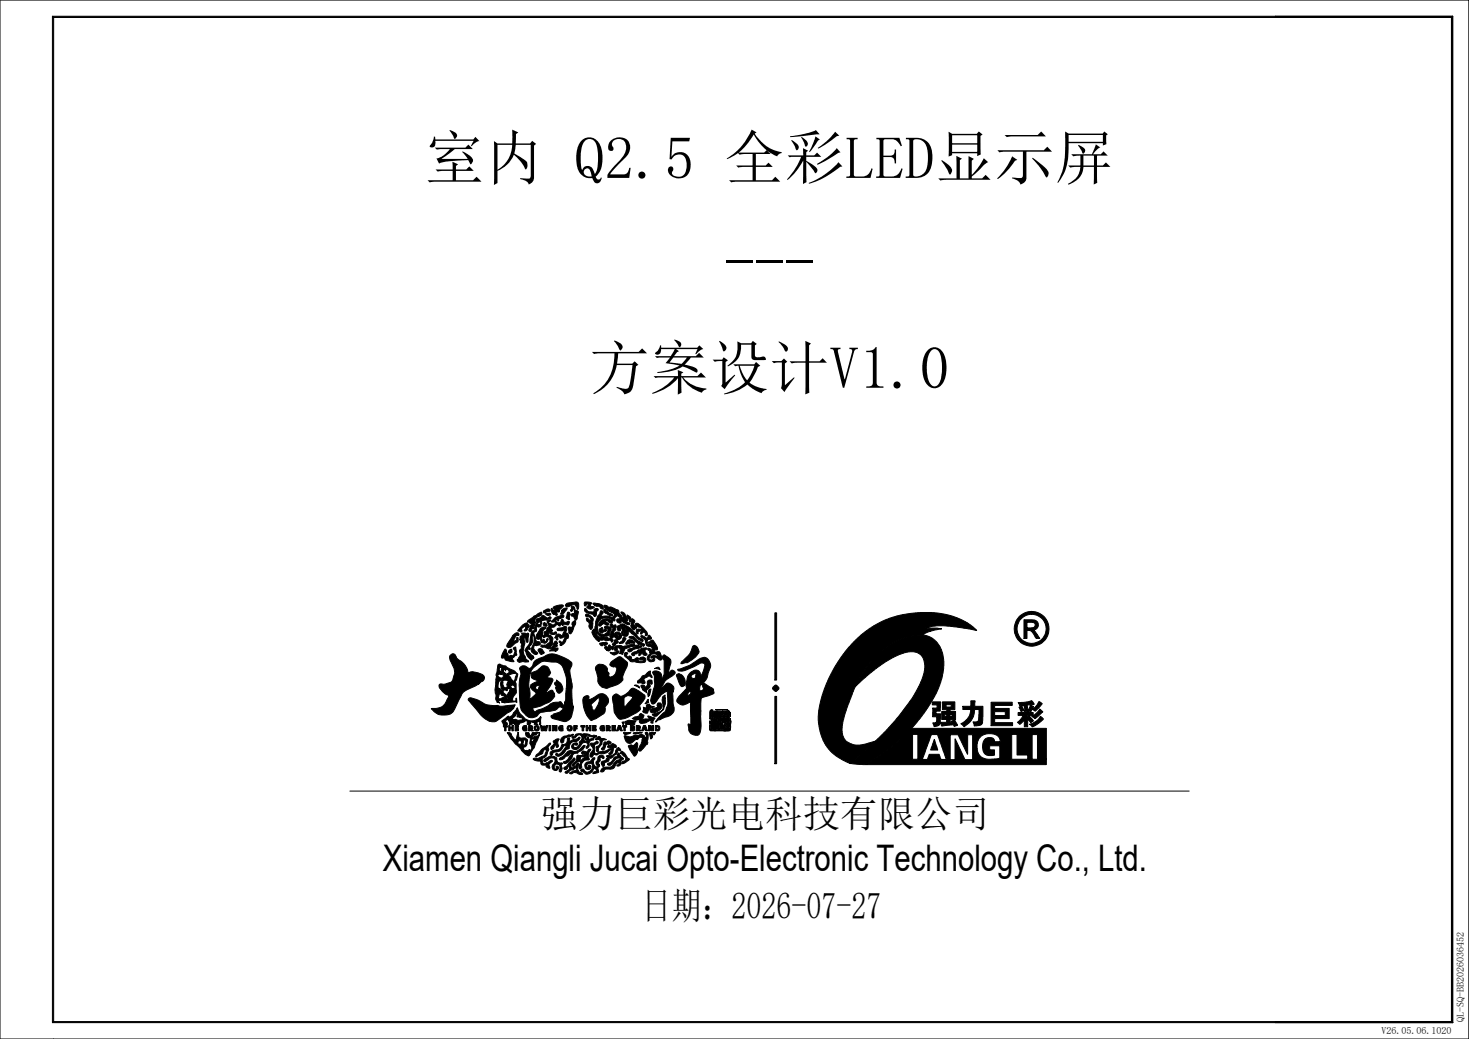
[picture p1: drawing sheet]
<svg xmlns="http://www.w3.org/2000/svg" width="420mm" height="297mm" viewBox="0 0 420 297" stroke-linecap="round" stroke-linejoin="round" font-family="sans-serif">
<defs><g id="words">
<g font-size="17.2">
<text x="121.3" y="51.1">室内 Q2.5 全彩LED显示屏</text>
<text x="207.1" y="81.2">---</text>
<text x="168.5" y="111.1">方案设计V1.0</text>
</g>
<g font-size="10.7">
<text x="154.4" y="236.3">强力巨彩光电科技有限公司</text>
<text x="183.4" y="262.7">日期：2026-07-27</text>
</g>
<text font-size="10.5" x="109.5" y="248.9">Xiamen Qiangli Jucai Opto-Electronic Technology Co., Ltd.</text>
<g font-size="2.9">
<text x="418.5" y="292" transform="rotate(-90 418.5 292)">QL-SQ-BB2026036452</text>
<text x="395" y="295.5">V26.05.06.1020</text>
</g>
</g></defs>
<!-- layer: 0 -->
<path d="M0 0h420v297h-420zM15 4.6h400.3l-.3 .4h-399.7zM15 4.6l.3 .4v287l-.3 .3zM364.6 4.6l.4 .4h-.4zM364.6 4.6h50.7l-.3 .4h-50zM415 5l.3-.4v287.7l-.3-.3zM420 0h.1M420 0v297M100 226.1h240M15 292.3l.3-.3h399.7l.3 .3zM364.6 292.3l.4-.3h50l.3 .3zM364.6 292h.4l-.4 .3z" fill="none" stroke="#000" stroke-width=".29"/>
<path d="M15 4.8h400.3M15.2 4.6v287.7M415.2 4.6v287.7" fill="none" stroke="#000" stroke-width=".36"/>
<path d="M15 292.2h400.3" fill="none" stroke="#000" stroke-width=".3"/>
<path d="M364.6 4.6l.4 .4h-.4zM364.6 292h.4l-.4 .3z" fill="#000"/>
<!-- layer: TRADEMARK -->
<g fill="none" stroke="#000" stroke-width=".29">
<path d="M149.5 178.6l1.2-.6 .2 .4a.57 .57 0 0 1 .5 .6 .57 .57 0 0 1-.5 .6 .82 .82 0 0 1-.9 .8l-.1-.1a.71 .71 0 0 0 .1-1.2h-.2a.91 .91 0 0 0-.6 1.4l-.3 .2-.3-.3-.6-.1zM151 177.4l1.4-.9 .3-.4 2.1-1.1a.88 .88 0 0 1 0 .9 .88 .88 0 0 1-.9 .3 1.38 1.38 0 0 0-.8 2l-.4 .2 .2 .3-.3 .3v.6a.47 .47 0 0 0-.6 .1 .47 .47 0 0 0 0 .6l-.5 .2-.3-.2 .7-1.9-.6-.6-.5-.1zM153.4 177a2.35 2.35 0 0 0 1.8-1.1l.3 .1a1.03 1.03 0 0 0 1.8 .3l.3 .2-.2 .5-2.6 .5v.9l-.4-.6a.49 .49 0 0 0-.6 .2 .49 .49 0 0 0 .1 .6 .41 .41 0 0 1 .6 0 .41 .41 0 0 1 0 .5l-.6 .1-.3-.2-.2 .2a1.07 1.07 0 0 1-.3 1.4h-.3l-.2 .5 .9 2.3a.61 .61 0 0 1 .8 .1 .61 .61 0 0 1-.1 .9l-.7 .1a.74 .74 0 0 0-.9 .4 .74 .74 0 0 0 .3 .9l.6 .6a.42 .42 0 0 1 0 .6 .42 .42 0 0 1-.5 .1l-1-.8a2.29 2.29 0 0 1 .6-2.4 2.39 2.39 0 0 0-.4-2.6v1.2a2.44 2.44 0 0 1-.9 2.4l.3 .4-.2 .3a.32 .32 0 0 0-.4-.1 .32 .32 0 0 0-.1 .5l1 1.2 .7 .4-.6 .3 .7 .1-.8 .7a4.5 4.5 0 0 1-1.7-3 4.5 4.5 0 0 0 1.5-3.6l.2-1.4 .4-.4 .4 .1a3.6 3.6 0 0 1 .8-2.4zM154.4 179.8a1.15 1.15 0 0 1 1.7-.3 1.75 1.75 0 0 0-.9 2l.5 .1a.86 .86 0 0 1 .6-1.3l.3-.9a.94 .94 0 0 0 .3-1.2l.9 .3a.67 .67 0 0 0 .8-.1 .67 .67 0 0 0 .1-.8h.2a.89 .89 0 0 0 .8 .4 .89 .89 0 0 0 .7-.7l.4-.3a1.01 1.01 0 0 0 1.3 .8l.6-.2a.74 .74 0 0 1-.3 .9 .74 .74 0 0 1-.9-.1l-.7 .4-.2-.3h-.4a.36 .36 0 0 1-.4 .5 .36 .36 0 0 1-.3-.5h-.2l-1 .8-.5 .1-.3 .4 .5 .5-.6 .2a.97 .97 0 0 0 1.5 .1l.2 .2a1.21 1.21 0 0 1-2.1 0l-.2 .4 .3 .5 .3-.1a1.56 1.56 0 0 1 .6 2l-.1 .7-.6 .5 .1 .2 .5-.1 .7-1.4a.47 .47 0 0 1 .6-.1 .47 .47 0 0 1 .1 .7h-.4l.5 .5-.9 .3 .3 .3h.7v.5l-.4 .4h-2l.5-.5-.1-.2a1.68 1.68 0 0 1-1.8-.4l-1.1-.2 .2-.4 .5 .1a1.78 1.78 0 0 0 1.6-.7h.2a1.09 1.09 0 0 0 0-1.4 1.09 1.09 0 0 0-1.2-.3l-.5 .2-.4-.5a.78 .78 0 0 0 .2 1.3l.1-.3 .4 .1v.5a.78 .78 0 0 0 .8-.9h.2a1.08 1.08 0 0 1-1 1.4 1.08 1.08 0 0 1-1.2-1.1l-.1-.5-.2 .5-.5-.1-.4-.6zM155.4 174.7l1.4-.6 .5 .5-1.6 .6h-.3zM155.4 178.1a.66 .66 0 0 1 .8 .1 .66 .66 0 0 1 .1 .8h-.5a.57 .57 0 0 1-.4-.9zM156.1 175.3h1.2l.2 .4-1 .2-.4-.3zM156.7 177.3l.6-.1 .1 .3-.7 .6-.3-.4zM157.6 174h.3l.5 .5 .1-.3-.3-.4a2.33 2.33 0 0 1 2.8-.8l-.1 .5a1.88 1.88 0 0 0-1.1 1.4 .36 .36 0 0 0-.5 0 .36 .36 0 0 0 0 .5v.4a1.62 1.62 0 0 1-1.7-1.7zM158.5 176.7l2.6-.9 .1 .3-.1 .4-.6 .2a.8 .8 0 0 0-.9 .8l-.2-.3-1.2 .6-.6-.1zM159.3 179.8l1.4-.4 .7-.4 .4 .1 .2 1.1-.4 .7 .1 .3 .1-.2a.8 .8 0 0 1 .8 .5 .8 .8 0 0 1-.2 .9l-.2 .1-.2-.4a2 2 0 0 1-1.9 2.3l.2-.5-.4-.3v-.3l.5 .1 .1 .3 .4-.2 .7-1.3-.4-.2-.9 .4-.4-.5a.74 .74 0 0 0-.4 1l-.3 .1-.1-.5-.5-.3a1.1 1.1 0 0 1 .8-.9 1.1 1.1 0 0 1 1.2 .4l.9-1.5-2 .1zM160.7 174.3l1.4-.5v.4a2.28 2.28 0 0 1-1.8 1.4z"/>
<path d="M161.7 172.8l.5-.4 2.4-.3a.93 .93 0 0 1 .9 1.4l-.4 .7-.2-.6a1.05 1.05 0 0 0-1.8-.5 .84 .84 0 0 1-1.5-.1zM162.3 175l.5 .1 .2 .3-.3 1.7-.9-.5zM163.3 173.5l.6-.2 .4 .5-.9 1-.3-.4 .3-.3zM163.8 177.8l.5-.4 .2 .1 .1 .7-1.3 2.9a.54 .54 0 0 1-.7-.2 .54 .54 0 0 1 0-.6l-.1-.9a.39 .39 0 0 1 .5-.2 .39 .39 0 0 1 .1 .6l.1 .3 .2-.8 .4-.4-.3-.4zM164.3 174.2l1.1 .7-.4 2-.5 .4-.5-1.1-.6-.1-.1-.3 .2-.3 1-.3a.72 .72 0 0 1-.2-1zM167.1 172.1h1.4l.6 .3a.56 .56 0 0 0-.3 .7 .56 .56 0 0 0 .8 .3l.3 .2a1.23 1.23 0 0 1-2.1-.1l.4-.8-.3-.1-.7 .6zM167.2 174l.1-.1a1.89 1.89 0 0 0 2.4 1l.2-.1a.68 .68 0 0 1 .3-.8 .68 .68 0 0 1 .9 .2l-.6 .7-.1 1.2-.4 .1a1.08 1.08 0 0 0-1.1-.7l-.5-.2a1.12 1.12 0 0 1-1.3-1.2zM167.5 175.6l.1-.1a1.64 1.64 0 0 1 1.7 .9l.3 .5-.1 .9a1.79 1.79 0 0 1-.6 2.1 1.44 1.44 0 0 1-.4-1.7l-.1-.3a.84 .84 0 0 1-.6-1.1l.4 .1 .7 .7a.89 .89 0 0 0-.1-1.1 .89 .89 0 0 0-1.1-.1l-.2-.3zM169.5 172.5h1a1.61 1.61 0 0 1 2 1.5l-.3 .1-.5-.2-.4-.5a1.75 1.75 0 0 1-1.8-.9zM171.3 179.9l.8-.6 .3 .4a.29 .29 0 0 0 .1 .4 .29 .29 0 0 0 .4-.2l.2-.1 .3 .2a.68 .68 0 0 1-1 .6v.2a.69 .69 0 0 1-.9-.1 .69 .69 0 0 1-.2-.8zM171.8 177.5a2.19 2.19 0 0 1 3.3 .2 .79 .79 0 0 1-1.4-.2l-.7 .1 1 .6 .1 .3a.91 .91 0 0 1-1.5-.3l-.1-.2-.2 .5-.3-.1a.48 .48 0 0 1-.3 .5 .48 .48 0 0 1-.5-.1 1.31 1.31 0 0 1 .6-1.3zM172.6 174.2h.3l2.3 1.6a1.05 1.05 0 0 1-1.5-.2 1.35 1.35 0 0 1-1.1-1.4z"/>
<path d="M172.7 173.1a1.27 1.27 0 0 1 1.6 1l1.5 .7-1.6-1.2h.7l1.1 .5a1.07 1.07 0 0 1 1 1.3l1.3 1.4-.2-1-.6-.7a.84 .84 0 0 1 1.3 .6v.1a1.61 1.61 0 0 1 .6 1.7h-.2v.4l.9 .4a.99 .99 0 0 1-1.4-.1l-.8-.7a.66 .66 0 0 0-1.1-.1h.1a.42 .42 0 0 1 .7 .2 .42 .42 0 0 1-.5 .5 .69 .69 0 0 1-.7-.4 .69 .69 0 0 1 .2-.8l.8-.2-1-.7a1.03 1.03 0 0 0-.6 1.3l-.3 .2a2.89 2.89 0 0 0-4.5 .4l-.1 1.2a1.58 1.58 0 0 0 .6 2 1.58 1.58 0 0 0 2-.3l.3-.9-.4-.2a.43 .43 0 0 1-.4-.1 .43 .43 0 0 1-.1-.5l1.4 .1a.83 .83 0 0 1 0 1.5 .96 .96 0 0 1-.2 1 .96 .96 0 0 1-1.1 .2 2.53 2.53 0 0 1-2.7-1.4 1.9 1.9 0 0 0 2.3 1.7h.9l.5 .2a.9 .9 0 0 1 1.3 .9l-.5 .2a.69 .69 0 0 0-1.1-.4l-.4 .1-.7-.3a1.68 1.68 0 0 1-1.7-.3l.5 .7a1.12 1.12 0 0 1-1.3-.9l-.5-.8a1.12 1.12 0 0 1 .5-1.9v-.1a6.4 6.4 0 0 1 1.4-4.3l.2-.7 .7 .2v.4l-.8 1.1 .4-.1a3.7 3.7 0 0 1 2.9 .3l.8-.7-.6-.7a3.4 3.4 0 0 1-2.4-2zM174.4 178.5l.6-.2a.65 .65 0 0 0 1 .3l.2 .4-.2 1.1a1.01 1.01 0 0 0-.5 1.3 1.07 1.07 0 0 1 1.3-.7 1.07 1.07 0 0 1 .8 1.3 1.07 1.07 0 0 1-1.2 .8l-.3-.4a.64 .64 0 0 0 .7-.5 .64 .64 0 0 0-.5-.7v.2a.48 .48 0 0 1 .1 .8 .48 .48 0 0 1-.7-.1h-.3a.53 .53 0 0 1-.6 .3 .53 .53 0 0 1-.5-.5l.4-1.2 .3-.3 .3-1a.87 .87 0 0 1-.9-.9zM176.5 179l.2-.1a1.75 1.75 0 0 1 2.6 .1l1.2 .8 1.6 1.7a2.38 2.38 0 0 0 1.7 1.4l-.1 .5-.4-.2-1.2-.7-1.1-1.1a1.97 1.97 0 0 0-2.6-.6 .39 .39 0 0 0 0 .4 .39 .39 0 0 0 .5 .1 .33 .33 0 0 1-.3-.4 .33 .33 0 0 1 .4-.3 .64 .64 0 0 1 .6 .7 .64 .64 0 0 1-.6 .6 1.03 1.03 0 0 1-1.3-.9 1.03 1.03 0 0 1 1.1-1.1l.8 .1a.67 .67 0 0 0-.7-.5 .67 .67 0 0 0-.6 .5 .45 .45 0 0 1-.5-.2 .45 .45 0 0 1 .1-.6l.3 .3a.47 .47 0 0 0-.6-.5 .47 .47 0 0 0-.2 .8 .48 .48 0 0 1-.6 .6 .48 .48 0 0 1-.2-.8l-.2-.2zM179.3 175.8a1.3 1.3 0 0 1 .9 2l-.7-1.2zM180.6 176.9a.78 .78 0 0 1 .8 .5 .78 .78 0 0 1-.2 .9l.8 1.2-.5 .2v.2a.99 .99 0 0 1-1.2-1.1l.4-.3-.2-.7zM181.7 178.3l.4-.2a5.9 5.9 0 0 1 3 3.3l-.1 .2-.5 .1a.62 .62 0 0 0-.1-.7 .62 .62 0 0 0-.7-.2l-.3 .5a.42 .42 0 0 1-.3-.5 .42 .42 0 0 1 .4-.3l-.1-.2-1 .3v.6a.7 .7 0 0 1-.5-.6 .7 .7 0 0 1 .3-.7h1l.1-.5a2.15 2.15 0 0 1-1.7-.9zM221.5 175.2h.5v19.2h-.5zM292.8 177.2h1.5a1.98 1.98 0 0 1 2.6 1.4 1.56 1.56 0 0 1-1.5 1.5l.6 .5 1.3 1.9h-.2a.94 .94 0 0 1-1.3-.9 1.81 1.81 0 0 0-2.2-1.4v2.3h-.8zM293.6 177.9h1a.98 .98 0 0 1 1.3 1.1l-.6 .4-1.7 .1zM128.7 187.4a1.03 1.03 0 0 1 1.2-.4 1.03 1.03 0 0 1 .7 1.1l.2 .2a6.2 6.2 0 0 1 3.2 4.1l.1-.1a2.65 2.65 0 0 1 2.7 .1l.6 .2a1.15 1.15 0 0 1 1.1 1.1 1.15 1.15 0 0 1-.9 1.2 13.6 13.6 0 0 1-4.6 2.6l-1 .9-1.3 2.8a4.4 4.4 0 0 1-1.9 2.9 4.4 4.4 0 0 1-5.5-1.5l.2-.1a3.5 3.5 0 0 0 4.3-2.5l.5-1.1a5.8 5.8 0 0 1-2.6-2.2l-.1-1a.9 .9 0 0 1 1.1-.1l1.5-.4a1.48 1.48 0 0 0 1.4-1.4 4.5 4.5 0 0 0-.7-4.6l-.3-.9zM133.9 199.8l.7-.3a11.4 11.4 0 0 1 4.2 1.8l2.3 .4 1.2-.1a2.89 2.89 0 0 0 2.3 .2l2.7-.3-2.9 .8 .3 .2 2.4-.6a4.2 4.2 0 0 1-2.4 2.2l-1.1 .9a3.8 3.8 0 0 1-2.2 1.3h-.8a7.2 7.2 0 0 1-4.6-3.7l-2.1-2.5zM142.4 190l.6-.1 .9 .4 .7 .1 .6 .5a4.9 4.9 0 0 1 2.8 1.9l-.3 1.6a.67 .67 0 0 0-.1 1.1v2.6l-1.1 1.5 .1 .7 .7 .1 .4-.8 .1 1.2-.8-.2-2.9 .3-.6-.2a.52 .52 0 0 0-.4-.6 .52 .52 0 0 0-.6 .3l.3 .5-.7-.1-.1-.5a1.25 1.25 0 0 1-.2-1.4 6.7 6.7 0 0 1-.1-3.7l.3-1.9-.2-.4z"/>
<path d="M142.5 192.7l1 .1 .3-.3 .1 .2a.72 .72 0 0 1-.1 .9 .72 .72 0 0 1-.8 .1 .7 .7 0 0 1-.7-.8zM142.8 194.7l.8-.4a2.67 2.67 0 0 0 0 3 .51 .51 0 0 1-.7-.5l-.3 .3-.2-.8 .1-1.2zM142.8 198.2l.2-.1a1.22 1.22 0 0 0 1.1 .9l.1 .3-.6 .2a.58 .58 0 0 1-.7 .3 .58 .58 0 0 1-.4-.6zM143 190.6a.54 .54 0 0 1 .5 .4 .54 .54 0 0 1-.2 .6v.7a1.11 1.11 0 0 1-.3-1.7zM143.8 194.7a1.06 1.06 0 0 1 1.4 0v.3a1.06 1.06 0 0 0-.2 1.3 .63 .63 0 0 1-.7 .3 .63 .63 0 0 1-.4-.7zM144 197.3l.6-.1 .4 .2 .2-.7 .5 .3a.76 .76 0 0 1-.4 1.1l-.1 .6a1.36 1.36 0 0 1-1.4-.8zM144.2 191.2l.2 .1 .1 .5 .2-.5a.73 .73 0 0 1 .9 .7 .73 .73 0 0 1-1 .7h-.2v-.3a.73 .73 0 0 1-.2-1.2zM144.3 185.6a.53 .53 0 0 1 .5 .3 .53 .53 0 0 1-.1 .6l.5 .5 .2 .8 .4-.4h1l.1-.3a1.46 1.46 0 0 0-.1-1.8l.6-.4 .3 2.2v.2h-.3l-.8 .7 .3 1.2-2.4-.5-.2-.8-.8 .2 .1-1zM144.7 199.6l.8-.6a.5 .5 0 0 1-.1 .6 .5 .5 0 0 1-.7 0zM145.3 193.1l1-.4a1.21 1.21 0 0 1 1.4-.1l-.2 .7a1.47 1.47 0 0 1-.7 1.4zM145.6 185.9l.6-.3a.65 .65 0 0 1 .1 .9 .65 .65 0 0 1-1 .1zM146 196.1l.7-.3 .6 .8a.69 .69 0 0 1-.9 .3 .69 .69 0 0 1-.4-.8z"/>
<path d="M146.6 181.7l.8-.7a.54 .54 0 0 1 .8-.1 .54 .54 0 0 1 0 .8l-.7 .1-.7 1.5a.85 .85 0 0 0 1-1.1 .71 .71 0 0 1 .4 1l-1.3 1a1.38 1.38 0 0 1-1.8 .8l-.2-.1a6.2 6.2 0 0 1 1.6-3zM148.6 190.8a1.57 1.57 0 0 1 2.5 .2 1.1 1.1 0 0 0 1.3-1.1 3.8 3.8 0 0 1 3.1-2.2 4.2 4.2 0 0 1 5.1 0l1.1 .5a2.46 2.46 0 0 1 1.8 1.7 5.4 5.4 0 0 0-.1 4.7l.2 1.6a14.7 14.7 0 0 0 .3 5.9 5.4 5.4 0 0 1-1.3 3.7l-1.3 .5-2.7-.7a.85 .85 0 0 1-1-1.1l.6-.3a3.5 3.5 0 0 0 2.8-1.7l-.1-.1a1 1 0 0 0-1.7 .4l-.5 .2-2.9 .5a2.25 2.25 0 0 0-2.3 1.2 2.45 2.45 0 0 1-3.5-.7 3.6 3.6 0 0 1-1.4-3.4 23.3 23.3 0 0 1 .3-8.2zM149.1 181.1l1.1-.1 .4 .2 .3-.2 .2 .2-.3 2.4-.4-.2-.2-1.3a1.02 1.02 0 0 0-.1 1.6v.3a3.9 3.9 0 0 0 .9 4.8l.1 .2a1.62 1.62 0 0 1-1.6 .1 .86 .86 0 0 1-1 .3 .86 .86 0 0 1-.6-.9h.2a2.72 2.72 0 0 0 .5-2.7l.5-.5-.1-.4a1.09 1.09 0 0 0-.2-1.4l-.3-.8 .4-.2-.3-.4 .2-.3 .6-.2zM152.5 191a4.5 4.5 0 0 1 5.3-1.7 2.94 2.94 0 0 1 3.5 2.5l.4 1.1a10.1 10.1 0 0 1 0 5.4v1.5l-.3 .9-.1 1.2-.2-.4a1.04 1.04 0 0 0-1.4-.8 4.5 4.5 0 0 0-3.5 1.4l-2.7 1-.5 .4-.3-.2-.5-.9a10.7 10.7 0 0 0 5.9-2.7 1.61 1.61 0 0 0-.2-2.4l-.5 .1-1.3 .8v-.4l1.9-3.1a.57 .57 0 0 0-.3-.8l-1.5-.2 .2-.2a1.39 1.39 0 0 0 .5-2.4 1.47 1.47 0 0 0-2.5-.1l-.8 .6-.9 .4a1.12 1.12 0 0 0-.9 1.2 1.12 1.12 0 0 0 1 1l.9 .4-1 .6a1.07 1.07 0 0 0-1 .9 1.07 1.07 0 0 0 .5 1.1l1 .7 .1 .3-1.8 1.8v-1.9a11.1 11.1 0 0 1 .4-6.5zM153.2 196.2l.8-.3 .2 .2-.5 1.1-.5-.4zM154 185.5h.1a1.07 1.07 0 0 1 1.4 1.2l-.8 .4-.8-1zM159.1 194.4a2.87 2.87 0 0 1 1.8 2.9l-.8 .8a1.28 1.28 0 0 1-1.1-1.9l-.5-.7 .1-.4 .5-.4zM166.8 199.4l.3-.2a.87 .87 0 0 1 1.3 0v.8h.1l1.7-.9a2.08 2.08 0 0 1 3.2-.1 2.08 2.08 0 0 1-.4 3.1 1.74 1.74 0 0 1-.9 2.2l-2.9 1.7a4.7 4.7 0 0 1-2.3-3.6l-.3-2.3zM170.5 190.4a1.86 1.86 0 0 1 1.9-.4 1.86 1.86 0 0 1 1.2 1.5v.3a.99 .99 0 0 1 .4 1.4l.2 .3a2.05 2.05 0 0 0 2-2.7l-.5-.2a.89 .89 0 0 1-1.3-.7 4.5 4.5 0 0 1 2.4-2.1h.7l1.9 1.6a5.6 5.6 0 0 1-1 3.1l-.3 .8a1.76 1.76 0 0 1-1.4 2.3l-2.5 .9a2.35 2.35 0 0 1-2.5-.4 2.35 2.35 0 0 1-.8-2.4l-.7-2.6zM171.5 183.9l.9-.2 1.3 .2a1 1 0 0 1-1.5 .4l.1 .3-.5-.1zM173 184.8a.4 .4 0 0 1 .5 0 .4 .4 0 0 1 .1 .4l.3-.1 .1-.6a.54 .54 0 0 1 .9 .4 .33 .33 0 0 1 .3-.2 .33 .33 0 0 1 .3 .4l-.3 .6-.2-.1v-.3h-.3a.67 .67 0 0 1-.6 .8 .67 .67 0 0 1-.8-.6l-.4-.2zM174.4 186.5l.9 .1 1.4-.5a.49 .49 0 0 1 .2 .5 .49 .49 0 0 1-.5 .3 1.36 1.36 0 0 1-2-.4z"/>
<path d="M175.4 198.8a.93 .93 0 0 1 1.5 0l.3 .2a4.1 4.1 0 0 0 3.3-2.1l.2-.1a6.5 6.5 0 0 1 3.7 2.1v.7l-1.2 1.6a1.3 1.3 0 0 0-.1 1.5l-1.1 1a10.4 10.4 0 0 1-4.8 1.9 3.9 3.9 0 0 1-1.7-4.1l-.4-1.6zM175.7 185a1.99 1.99 0 0 1 2.3-.1l.1 .2a1.02 1.02 0 0 1 1.2-.5l1.5-.5 .8 .3-.2 .3-1.8 .4a1.55 1.55 0 0 0-1.4 1.5l-.3 .4-.8-.2 .2-1.2-.3-.4-.5-.1-.1 .2a.45 .45 0 0 1 0 .7 .45 .45 0 0 1-.7-.2zM175.8 182.9h.4a.65 .65 0 0 1 .4 .9l-.7 .5a.39 .39 0 0 1-.6 .2 .39 .39 0 0 1 0-.6h.1a.44 .44 0 0 0 .4-.3 .44 .44 0 0 0-.1-.5zM178.2 182.3l.1-.1a.42 .42 0 0 1 .6 .1 .42 .42 0 0 1-.1 .6 1.29 1.29 0 0 1-1.7 1l.1-.3a1.32 1.32 0 0 0 1-1.3zM178.5 199.4a1.79 1.79 0 0 1 2.4-.1l-.5 .8-1.8 1.9-.2-.4zM178.7 186.6l.5-.1 .3 .3-.4 .4 .4 .8 .6-.5 .4 .3v.4a.85 .85 0 0 0 1.5-.2l.6 .2a.48 .48 0 0 0 .2 .8h.8l.3-.2-.1-.3h-.9a.87 .87 0 0 1 1.3-.6 .87 .87 0 0 1 .2 1.4l-1.2 .2-1.5-.3a1.79 1.79 0 0 1-2.1-.9h-.1a1.44 1.44 0 0 1-1-1.5zM179.4 183.2a1.42 1.42 0 0 1 2.1 .6l-.4 .1a.59 .59 0 0 1-.9-.4l-.3 .1 .2 .2-.1 .3-.9 .1-.2-.4zM179.6 185.6l2-.8a.54 .54 0 0 1 .5-.4 .54 .54 0 0 1 .5 .3 .35 .35 0 0 1 .5-.1 .35 .35 0 0 1 .1 .5l-.9 .2a3.2 3.2 0 0 0-2.1 1l-.7-.1zM179.9 182l.4-.1a1.26 1.26 0 0 1 1.5 .9l2.5 1.5-.2 .3-.3 .1-1.1-.4a6.6 6.6 0 0 0-2.9-2.1zM180.6 186.8l1.9-1.1 .3 .1a1.98 1.98 0 0 1 2.1-.5l-.2 .3a.66 .66 0 0 0-.3 .7 .66 .66 0 0 0 .6 .6v.1a.78 .78 0 0 1-.9 .2 .78 .78 0 0 1-.5-.8h-.2a.8 .8 0 0 1-.8 .9v-.8l-.6 .4-.4-.1-.3 .6-.6-.1zM181.4 195.9a1.13 1.13 0 0 1 1.5 .8zM183.2 181.8l.5-.1 1.1 .7-.1 .3 .4 1.4 1 .1 .6 .4a1.2 1.2 0 0 0-1.4-.8v-.2l1.2-.6 1.1 1.4a.99 .99 0 0 1 .2 1.4 .37 .37 0 0 0-.6 .1 .37 .37 0 0 0 .2 .5 1.02 1.02 0 0 1 1.1-.1 1.02 1.02 0 0 1 .5 1l.2 .6a.53 .53 0 0 1 0 .7 .53 .53 0 0 1-.7 0l-1-.8-.3 .1a.97 .97 0 0 1-.2 1.1 .97 .97 0 0 1-1.1 .2 1.03 1.03 0 0 1-.8-1.2 1.03 1.03 0 0 1 1-.9v.1a.85 .85 0 0 0-.1 1.4h.5l.2-.6-.2-.1-.4 .2a.87 .87 0 0 1 1.4-.6h.7a1.33 1.33 0 0 0-1.9-.5 .86 .86 0 0 1-.6-1l-.5-.5a.53 .53 0 0 1 .5-.2 .53 .53 0 0 1 .4 .3l.3 .3a.89 .89 0 0 0-.1-.9 .89 .89 0 0 0-1-.3 2.43 2.43 0 0 1-1-1.9l-.9-.6z"/>
<path d="M183.2 196l.5-.2 .5 .1-.1 .9 1.1-.9a.98 .98 0 0 1 .3-1.5 .73 .73 0 0 1 .8 .1 .73 .73 0 0 1 .2 .9l-.2 .2-.7-.5a1.24 1.24 0 0 1-.6 2l-.2 .3 .1 .6-1.2-.8zM183.5 193.3l1.1-.3 .4-.6 .9-.6 .5 1.9-.9-.5a1.81 1.81 0 0 0-1.4 1.1l.3 .5a.6 .6 0 0 1-.4 .7 .6 .6 0 0 1-.8-.3h-.8l-.1-.4zM184.7 182.5l.2 .1-.1 .8zM185.3 181.7l.4-.1 .2 .2 .4 .7-.2 .2a.84 .84 0 0 0-1.1 .6l-.2-.9a.55 .55 0 0 0 .5-.7zM185.6 197.1l.5-.1a2.57 2.57 0 0 1-.8 2.2l-.1-.8zM187.1 191.1l.5-.2a.63 .63 0 0 1 .7-.1 .63 .63 0 0 1 .4 .6zM189.5 199.1l.6-.4a5.1 5.1 0 0 1-.7 4.4l-.9 .8a1.16 1.16 0 0 1-2 .4l1.5-.6a1.5 1.5 0 0 0 1.5-1.7v-.7a2.86 2.86 0 0 1 0-2.2zM189.7 187.3l.1-.1a2.96 2.96 0 0 1 2 1.9l-.6 3.2a1.04 1.04 0 0 1 1.7-.4l.1 .5-.3 .4a7.6 7.6 0 0 0-3.5 3.6v.2h.2l.3-.4a1.57 1.57 0 0 1 1.5-.9 1.57 1.57 0 0 1 1.4 1v.8l-.3 1.2 .1 2.5a3.4 3.4 0 0 1-.1 3.1l-.7 .6-3.3 1.3-.8 .6 .5-.9 1.5-1.6a2.2 2.2 0 0 0 1.2-1.8l.3-1.5-.2-3a5.4 5.4 0 0 0-3.2 3.1 .78 .78 0 0 1-.9 .5 .78 .78 0 0 1-.7-.8l.5-2.1a8.3 8.3 0 0 0 .4-5.3l-.3-.8a1.61 1.61 0 0 1 2-.1 1.61 1.61 0 0 1 .5 1.9h.1a7.1 7.1 0 0 0 .2-6zM193.5 192.8l.1-.1a1.24 1.24 0 0 1 1.6 .5 1.98 1.98 0 0 1 .3 2.9l-.6 .2-.5-.6-1-2.5zM193.8 191.4a15.2 15.2 0 0 0 6.3-3.1 1.82 1.82 0 0 1 2.9 1.1 3.6 3.6 0 0 1-.6 3.1l-.3 1.4-.9 1.3 2.7 1.7 .3 1.1a6.8 6.8 0 0 1-3.4 1.4l-.3 .4-.1 4.6a10.9 10.9 0 0 1-.5 5.5 2.06 2.06 0 0 1-2.2-.1 2.06 2.06 0 0 1-.9-2v-.9l.7 .2v-.2v-6.1h-.4a2.48 2.48 0 0 1-2.7 .5 1.1 1.1 0 0 1-.8-1.5l2.7-3a5.4 5.4 0 0 1 1.2-4.7 1.53 1.53 0 0 1 1.6-.5 1.53 1.53 0 0 1 1.2 1.2v.4a4.5 4.5 0 0 0 1.2-3.4l-.4-.2h-.9a16.2 16.2 0 0 1-5.6 2.2l-.6-.1zM197 197.8h.5a.78 .78 0 0 1-.9 .9zM197.7 193.1l.7-.5h.4a1.27 1.27 0 0 1-.2 1.4l-.4-.1a.55 .55 0 0 1-.5-.8z"/>
<path d="M198.2 184.6l.2-.1a1.75 1.75 0 0 1 1.4 1.5 1.75 1.75 0 0 1-.9 1.8l-1.2 .9a2.96 2.96 0 0 1-2.1 .9l-.9 .1 .1-.4 .5-.5a7.3 7.3 0 0 0 2.9-4.2zM200.5 195.5l.6 1.3a.61 .61 0 0 1-.4 .5 .61 .61 0 0 1-.6-.1v-.9zM221 196.5l.1-.2a.81 .81 0 0 1 1.1-.3 .81 .81 0 0 1 .4 1.1l-.6 .5h-.4l-.6-.6zM221.5 199.1h.5v19.2h-.5zM244.1 183.4l3.6-3.1 2.2-1.5 2.5-1.3 4.3-1.5 4.5-.8 5.2-.1 5.3 .8 2.8 1.1 2.2 1.1 2.5 2.1-6.4-1a18.6 18.6 0 0 0-8.6 .5l3.7-.1 1.2 .2a14.4 14.4 0 0 0-5.5 1.7l-3.7 .4-3.9 1.5-3.6 2.2-3 2.9-2.9 4-2.3 4.3-2.5 7-.9 4.1a4.4 4.4 0 0 0 5.5 5l4-1.1-7.2 6.5-2.1-1-2.9-1.9-2-2.4-1.5-3.2-.7-3.8 .2-3 .4-2.3 1.1-3.6 1.2-2.8 1.8-3.5 1.5-2.5 1.9-2.5zM249.8 188.1l3.7-3.3 3.3-1.8 3.1-1.1 4.1-.4 1.5 .4 1 .5 1.3 1.1 .9 1.2 .9 2.5 .2 3.2-.3 2.6-1.1 3.6-2 3.9-2.7 4.1-3.9 4.5-3.3 3.1-3.6 2.9-3.4 2.2a4.5 4.5 0 0 1-2.8 1.3l-3.7-.3 8.3-7.4 5.7-6.2 3.7-5 1.4-2.4 1.8-3.8 .5-2.6-.2-2.2-.5-1-.6-.6-.9-.6-1-.2-2.5 .3-3.1 1.2-3.1 1.8-3.9 3-4.1 3.7 3-5.4zM143.5 206.1l1.7-1.4a1.09 1.09 0 0 0 1.6-1l1.1-1.4a7.7 7.7 0 0 0 2.3 3.3l.2 .1a3.3 3.3 0 0 0 4.2-.9v2.3h-.5l.2-1-.9 .4 .3 .6-1-.1 .2-.5-1.5-.1a.4 .4 0 0 1 .2 .6 .4 .4 0 0 1-.6 .1h-.3l.1-1.1-2.2 .7a.74 .74 0 0 1-1.1 .4h-.4l-.3-.3-.4 .3h-.8l-.1-1.1a.58 .58 0 0 0-.7-.3 .58 .58 0 0 0-.4 .6l.6 .3 .1 .5h-1.2zM143.9 207.4h1.1v.4h-.3v1.1h-.4v-1.1h-.4zM145 209.4h.4a.8 .8 0 0 1 1 .9l.7 1.1 .4 .1 .5-2.1h.3v1.3a1.5 1.5 0 0 0 1.6 .2l.5 .2a.83 .83 0 0 1 .3 1.3 1.3 1.3 0 0 1-1.1 1.3 .98 .98 0 0 0 .7 .9 .98 .98 0 0 0 1-.4l.2 .1a.65 .65 0 0 0 .6-.4 .65 .65 0 0 0-.3-.8l-.3-.9a.8 .8 0 0 0-.2-1.4 1.05 1.05 0 0 1-.9-1.4h.2a1.02 1.02 0 0 1 1.1 1.1l.3-.6a.73 .73 0 0 1 1.2-.5h1.1v.2l-1.6 4.2-1 1.6a.66 .66 0 0 1-.5 .7 .66 .66 0 0 1-.7-.3l-1.4-1.2-1-1.3a13.2 13.2 0 0 1-3.1-3.9zM145.4 207.4h.4v.3a.25 .25 0 0 0 .3 .2 .25 .25 0 0 0 .3-.2v-.3h.4v1.5h-.4v-.6h-.6v.6h-.4zM145.5 205.3h.4l-.2 .3zM147.3 207.4h.9v.4h-.5v.2h.5v.4h-.5v.2h.5v.3h-.9z"/>
<path d="M147.7 203.8l.2 .6a.47 .47 0 0 0 .1 .6 .47 .47 0 0 0 .5 .1h.2a.55 .55 0 0 1 .7 .7l-1.2 .1-.8-.3a.55 .55 0 0 1-.9-.3 1.84 1.84 0 0 0 1.2-1.4zM148.2 211.8h.7a.57 .57 0 0 1 .1 .9 .57 .57 0 0 1-.9-.2zM149.6 207.5l1-.1v.4a.45 .45 0 0 0-.7 .2 .45 .45 0 0 0 .4 .6l-.2-.6h.6v.8a.81 .81 0 0 1-1.2-.1 .81 .81 0 0 1 .1-1.2zM149.9 211.4h.1a1.06 1.06 0 0 1-.2 1.7l-.3-.7zM151.1 207.4a.75 .75 0 0 1 1 .1 .75 .75 0 0 1 0 1l.4 .4a.67 .67 0 0 1-.9-.5v.5h-.5zM152.1 211.3l.3-.1a.46 .46 0 0 1 .1 .7 .46 .46 0 0 1-.6 .1zM152.5 210.2l.3-.1a.79 .79 0 0 0 .9-.6h.2a.45 .45 0 0 1 .3 .5 .45 .45 0 0 1-.5 .3l-.4 .2a.68 .68 0 0 0-.9 .5l-.4-.2zM153.3 207.7a.38 .38 0 0 1 .4 .5 .38 .38 0 0 1-.4 .3zM154.5 207.4h.4l.2 1 .2-.9h.5l.2 .9 .2-1h.4l-.3 1.5h-.6l-.2-.8-.2 .8h-.5zM154.8 214.3l2.5-1.9 .1 .2-.6 .9 .1 .7-.3 .8a2.01 2.01 0 0 1-1.5 1.8 .93 .93 0 0 0 0 1 .93 .93 0 0 0 .9 .5l.2-.3 .3 .1a1.23 1.23 0 0 1 1.4-.6v.2a1.12 1.12 0 0 0-.7 1.8 .87 .87 0 0 1-1.1-.8h-1.2l-.5-1.2a2.23 2.23 0 0 1-1.9-.6l.3-.2a4.5 4.5 0 0 0 3-.9l.5-1.6-.2 .1a.83 .83 0 0 0-1 1.1l-1.8 1-.1-.1 .1-.5zM155.5 217.2l.8-.5a2.94 2.94 0 0 1 2.2-.4l.6 .3a1.29 1.29 0 0 0 1.6 1.6l.1 .1a.95 .95 0 0 0-.1 1.4 .73 .73 0 0 1-.7 .9l-.1-.2a1.28 1.28 0 0 0-.8-2 .75 .75 0 0 0-.7 .7 .75 .75 0 0 0 .6 .7l.2-.2-.1-.5a.55 .55 0 0 1 .7 .4 .55 .55 0 0 1-.5 .6 1.09 1.09 0 0 1-1.4-.6 1.09 1.09 0 0 1 .6-1.4 .96 .96 0 0 0-.1-1.4 .96 .96 0 0 0-1.4 .2l-1.1 .9-.4-.1zM157 207.4h.4v1.5h-.4z"/>
<path d="M157.4 215l.6-.4a2.7 2.7 0 0 0 2.4-1l.2-.7a1.46 1.46 0 0 0 1.7-1.8l.5-.2-.1 .7 .2 .3 1.3-.6 .8-.1 .6-.5 .3 .1-.1 .2a1.95 1.95 0 0 1-2.1 1.1 2.45 2.45 0 0 0-1 1.9l-.7 .2a3.3 3.3 0 0 1-2.5 2l-.6-.4 .2-.4a.95 .95 0 0 0 1.4-.3l1.3-1.7-.3-.3a1.14 1.14 0 0 0-.9 1 3.7 3.7 0 0 1-2.5 1.1l-.2 .6-.3 .2-.3-.4zM157.9 207.4h.3a.74 .74 0 0 1 .7 1v-1h.4v1.5h-.7l-.3-1v1h-.4zM158.2 211.9a1.35 1.35 0 0 1 1.7-.5 1.71 1.71 0 0 0-.2 1.9l-.6 .3-.1-.9-.8 1.3-.6 .1a1.53 1.53 0 0 1 .8-1.5zM159.9 207.5l1-.1v.4a.46 .46 0 0 0-.7 .2 .46 .46 0 0 0 .4 .6l-.2-.6h.6v.8a.81 .81 0 0 1-1.2-.1 .81 .81 0 0 1 .1-1.2zM160 216.8a5.1 5.1 0 0 0 2.3-1.9l.7-.3a2.68 2.68 0 0 0 3.5-1.2l.4-.3 .3 .1a4.1 4.1 0 0 1-3.1 2.3l-.2 .2a3.2 3.2 0 0 1-2.5 2.6l-.4-.4a2.97 2.97 0 0 0 2-1.8l.4-.9-1 .9-.6 .1a1.52 1.52 0 0 1-1.9 .8zM160.6 210.9l.7-.5 1.2-.3 1.5-.2-1 .7a1.48 1.48 0 0 0-1.8 .9l-.1 .7-.4 .2-.2-.1-.2-.6zM161.3 219.3l.7-.3 2-2.3 .4 .1v.4a2.92 2.92 0 0 0-1.1 2l.1 .1a1.04 1.04 0 0 0 1.3-.6l.4-.6 .3 .1 .1 .3a1.77 1.77 0 0 0 1.1 2.8 1.77 1.77 0 0 1-1.8-.4l-.6-.1-.7 .4-.6-.1v-.2l1.9-.8-.3-.6-.5 .4a2.54 2.54 0 0 0-1.8 1.2l-.5-.1-.1-.4a1.33 1.33 0 0 0 1.2-1.8l-.2 .1a.9 .9 0 0 1-1.3 .9zM162.7 207.8l.1-.1a.39 .39 0 0 1 .4 .5 .39 .39 0 0 1-.5 .3zM163.7 210.5a.83 .83 0 0 0 1-.6 1.42 1.42 0 0 1 2.1 .5l.2 .1a.89 .89 0 0 0 .2 1.3 .89 .89 0 0 0 1.3-.4l1-.4 .3-.3-.2-.2a1.41 1.41 0 0 1-1.6-.3h-.4l-.1 .7a.27 .27 0 0 0 .3 .3 .27 .27 0 0 0 .2-.4v-.2a.51 .51 0 0 1-.1 .9 .51 .51 0 0 1-.7-.6l.1-.5-.7-.6a4.3 4.3 0 0 1 2.8 .5l.4-.2 .8 .3-.7 .5-.3 .7a1.17 1.17 0 0 0-1.1 1.6l-.7 .7-.3-.2 .2-.4a.64 .64 0 0 0 .2-.9 .64 .64 0 0 0-.9-.1 1.13 1.13 0 0 0-1 .9 1.37 1.37 0 0 1-1.2 1.1 1.37 1.37 0 0 1-1.4-.8 1.02 1.02 0 0 1 .6-1 1.02 1.02 0 0 1 1.2 .2l-.3 .3-.8-.1a.56 .56 0 0 0 .2 .9 .56 .56 0 0 0 .8-.3 1.03 1.03 0 0 0 .6-1.4 1.05 1.05 0 0 0 .7-1.1 1.05 1.05 0 0 0-.8-1l-.4 .2a1.18 1.18 0 0 1-1.7 .6zM164 207.4h1v.4h-.5v.2h.5v.4h-.5v.5h-.5zM165 215.9l.6 .1a1.62 1.62 0 0 0 1.6-.4l.1-.4a.58 .58 0 0 1-.5 .3 .58 .58 0 0 1-.5-.3l.2-.4 .4-.1a.83 .83 0 0 0 .8 .2 .83 .83 0 0 0 .6-.7h.6a2.43 2.43 0 0 0-.4 2.9l-.1 .1a1.79 1.79 0 0 0-2.1 2.2 .47 .47 0 0 1-.6 .3 .47 .47 0 0 1-.2-.6l.5-1.1a1.21 1.21 0 0 0-1.9 .9l-.3 .2-.2-.3a1.06 1.06 0 0 1 .8-1l.4-.6zM165.9 216.6l.1-.2a1.39 1.39 0 0 0 1.4-.6l.2 .1v.4l-1.4 .9h-.3z"/>
<path d="M166.1 207.4h1.1v.4h-.3v1.1h-.5v-1.1h-.3zM167.3 218.3l.5-.4 .9-.1 .9-1.2 .5 .1a1.9 1.9 0 0 0-.1 2.1l.4 .4 .4-.2a1.05 1.05 0 0 1 0-1.8 1.02 1.02 0 0 1 .6-1.2 1.02 1.02 0 0 1 1.3 .5l-.2 .3a.53 .53 0 0 0-.9-.1v.7a.96 .96 0 0 0-.2 1.6l-.5 .5 .2 1.2-1.5 .5v-.4l1-.6-.7-.7a2.19 2.19 0 0 1-2.6 1.7l-1.3-1 .4-.4 .5 .1a1.33 1.33 0 0 0 1.5 .8 1.33 1.33 0 0 0 1-1.3v-.5a.77 .77 0 0 0-1-.6 .77 .77 0 0 0-.4 1.1l.4-.1-.2-.4 .3-.2a.76 .76 0 0 1 .3 1.2 .76 .76 0 0 1-1.3-.1l-.3-.6zM167.6 207.4h.4v.5h.5v-.5h.5v1.5h-.5v-.6h-.5v.6h-.4zM168.9 212.5a2.07 2.07 0 0 0 1.8-.6l.3 .2a.65 .65 0 0 1-.8 .7l-.3 .3 .2 .8a.88 .88 0 0 0 .5 1.5l.3-.2a1.7 1.7 0 0 1 1.8-.4l1.7-.7 .4-.4h-.9a.41 .41 0 0 1 0-.6 .41 .41 0 0 1 .5 0 .9 .9 0 0 1 1.1-.4 .9 .9 0 0 1 .6 .9l-.7 .2a1.88 1.88 0 0 1-1 1.9l-.4-.2 .7-.7 .1-.4-.3-.1-1.3 1-2 .2-.6 .3a.81 .81 0 0 0-.9-.1 .81 .81 0 0 0-.4 .7l-.5-.1a1.22 1.22 0 0 1 .5-1.5 1.67 1.67 0 0 0-.5-2zM169 201.3l2.2-1.8a2.69 2.69 0 0 1-.6 2.6l-.3 .5a.62 .62 0 0 1-.8 .3 .62 .62 0 0 1-.2-.9zM169.4 207.4h1v.4h-.5v.2h.5v.4h-.5v.2h.5v.3h-1zM170.3 211.1l.1-.1a.76 .76 0 0 1 .8-.5 .76 .76 0 0 1 .7 .6h.7l.8 .3a1.11 1.11 0 0 0-1.3 1.4 1.92 1.92 0 0 0-1.1 2l-.5-.1 .1-.7-.2-.5a1.21 1.21 0 0 0 1.1-.8 1.21 1.21 0 0 0-.4-1.3l-.5 .1zM171.8 207.5l1-.1v.4a.46 .46 0 0 0-.8 .2 .46 .46 0 0 0 .5 .6l-.3-.6h.6v.8a.81 .81 0 0 1-1.1-.1 .81 .81 0 0 1 .1-1.2zM172 217.8l1.1-.5a.56 .56 0 0 1 .4-.6 .56 .56 0 0 1 .7 .3 1.08 1.08 0 0 1-1.2 1l-.2 .8-.4 .3-.4-.7zM172.3 219.5l1-.2a1.76 1.76 0 0 0 2.3-1.1l.7-.8 1.1-.6a1.5 1.5 0 0 0-2.1 1.1 1.04 1.04 0 0 1-1.6 .7v-.2a2.96 2.96 0 0 0 2-2 .78 .78 0 0 0 .9-.9l.4-.3 .1 .8h.3l.8 1a.77 .77 0 0 0-.6 1.2 .81 .81 0 0 1-1.3 .6l.4-.2 .4-.7a1.7 1.7 0 0 0-1.4 1.5 3.5 3.5 0 0 1-2.7 .5 .9 .9 0 0 1-1.2 .6zM172.7 212.3l.4-.2 .8 .1-.2-.2a.52 .52 0 0 1 .7-.1 .52 .52 0 0 1 .2 .6l-.3 .2a.96 .96 0 0 0-1.3 1 .57 .57 0 0 1-.3 .6 .57 .57 0 0 1-.6-.1l-.1-.3a1.66 1.66 0 0 0 .7-1.6zM173.3 207.4a.98 .98 0 0 1 1.2 .5l-.3 .5 .5 .5a.72 .72 0 0 1-1-.5v.5h-.4z"/>
<path d="M173.4 216a2.58 2.58 0 0 0 2.6-1v-.4a.72 .72 0 0 1 .8-.9 .72 .72 0 0 1 .6 1l-.6-.2a1.56 1.56 0 0 1-1.2 1.4 1.2 1.2 0 0 1-1 .9 1.2 1.2 0 0 1-1.2-.6zM173.7 207.7l.3 .1v.2l-.3 .1zM175 207.4h1v.4h-.6v.2h.5v.4h-.5v.2h.6v.3h-1zM176.8 207.4h.6l.6 1.5h-.5l-.1-.3h-.6a.34 .34 0 0 1-.2 .4 .34 .34 0 0 1-.4-.1zM177 207.8l.2 .5h-.3zM177.6 214.9l.4-.1 .4 .3 1 1.6 .5 .3a3.6 3.6 0 0 1-2.2 1.3l.3-.6a.84 .84 0 0 0 .9-.7 .84 .84 0 0 0-.7-1l-.3-.4-.5-.1zM177.9 206.4l.6-.1-.2 .7h-.2zM178 207.4h1.2v.4h-.4v1.1h-.4v-1.1h-.4zM178.3 209.4h2.1l-.7 .4a.94 .94 0 0 1-1.4-.2zM178.5 210.4l.1-.1a3.3 3.3 0 0 0 3.1-.2l.9 .1a1.21 1.21 0 0 1 1.9 .7l.4-.4-.4-1.1h.6l.2 .4a1.96 1.96 0 0 1-.3 2 .67 .67 0 0 1 .2 .7 .67 .67 0 0 1-.6 .5l-.7 .9a1.02 1.02 0 0 1-1.1 .8l-.3-.5 .8-1.5 .2-1.2 .3-.4a.82 .82 0 0 0-.8-.3 .82 .82 0 0 0-.7 .6h-.5l-.5 .4a1.48 1.48 0 0 1-1.7 .6 1.48 1.48 0 0 1-1-1.6zM178.8 206.2a3 3 0 0 1 2.6-.2l.4 .2-.3 .3v.6h-2.6zM179.6 213.2a1.4 1.4 0 0 1 1.6-.1l.9-.8 .2 .3-.1 1.1a2.17 2.17 0 0 1-.7 2.4l-1.3-1.6z"/>
<path d="M180.2 207.4a1.09 1.09 0 0 1 1.3 .4l-.3 .4 .2 .1a.67 .67 0 0 1-.3 .6 .67 .67 0 0 1-.8 0zM180.7 208.3l.3 .1v.2h-.3zM180.7 207.7l.2 .1v.2h-.2zM180.7 205.4l1-.5a1.26 1.26 0 0 0 1.3-.8 .69 .69 0 0 1 .8 .1 .69 .69 0 0 1 .1 .8l-.1 .7 1.7-.2 .1-.2-.4-.6 .2-.1 1.9 .7-.8 1.2 .1 .2-.5-.1 .1-.6-.6 .1a2.61 2.61 0 0 1-2.7 .4l-.3-.9a1.36 1.36 0 0 1-1.9-.2zM181.1 209.5l2.5-.1-2 .4-.5-.1zM181.9 207.4a1.03 1.03 0 0 1 1.2 .5l-.3 .5 .5 .5a.74 .74 0 0 1-1-.5v.5h-.4zM183.9 202.2l.9 .2a.74 .74 0 0 1 0-.8 .74 .74 0 0 1 .8-.3l.7 .6h.7l-.3 .3a2.5 2.5 0 0 0-1.6 1.7l-1-.2-.4-.3 .3-.6zM184 207.4h.6l.5 1.5a.34 .34 0 0 1-.4 .1 .34 .34 0 0 1-.1-.4h-.6a.26 .26 0 0 1-.2 .3 .26 .26 0 0 1-.3-.2zM184.3 207.8l.2 .5h-.4zM185.1 200.1l.1-.1a.63 .63 0 0 1 .2 .7 .63 .63 0 0 1-.7 .4h-.2zM185.4 207.4h.4a.81 .81 0 0 1 .6 1v-1h.4v1.5h-.6l-.3-1v1h-.5zM185.7 209.4h1.8l-.5 .7-.7-.6 .2 .6a.78 .78 0 0 1-.4 1.1z"/>
<path d="M185.9 202.9l.8-.5 1.1-.1 .3-.3a.65 .65 0 0 1 .3-1.1 .65 .65 0 0 1 .8 .7 2.48 2.48 0 0 1-2.6 2.1l-.1 .1a.66 .66 0 0 1-.6-.9zM187.4 207.4a.87 .87 0 0 1 1.3 .7 .87 .87 0 0 1-1.3 .8zM187.8 207.8a.36 .36 0 0 1 .5 .4 .36 .36 0 0 1-.5 .3zM202.9 207.1l.1 .1a1.29 1.29 0 0 0 .3 1.5l4 .2a1.41 1.41 0 0 0 1.4-2v-1.6l.3 1-.1 1.3a.97 .97 0 0 1-1 1.4l-4.1-.1a.64 .64 0 0 1-.8-.1 .64 .64 0 0 1-.1-.8zM202.9 206l.1 .9zM203 206.9h.1M203 203.1l.4-.2 .5 .1a.73 .73 0 0 0-.8 .3 .73 .73 0 0 0 0 .8l-.2 1.5zM203.3 203.3h5v-.2l.2 .2v5.1l-.4 .2h-1.7a.55 .55 0 0 1-.7-.1 .55 .55 0 0 1-.1-.7 .46 .46 0 0 0-.1-.5 .46 .46 0 0 0-.5-.1v-.2l.5-.1v-.3a.37 .37 0 0 0-.2-.4 .37 .37 0 0 0-.5 .2l.1 .1a.26 .26 0 0 1 .3-.1 .26 .26 0 0 1 .1 .4 .26 .26 0 0 1-.4 0l-.2 .2a.35 .35 0 0 0 .1 .5 .35 .35 0 0 0 .5-.1l.1 .6a.38 .38 0 0 1 .1 .6 .38 .38 0 0 1-.6 0l-1.6-.1zM203.6 203.8h.6a.29 .29 0 0 0 .4 .1 .29 .29 0 0 0 .1-.4l.4-.2 .1 .3h-.3v.2h.4l-.1 .2a.24 .24 0 0 0-.3 .2 .24 .24 0 0 0 .2 .3h.2l-.2 .3 .5 .7-.6-.5v1h-.1l-.1-1.3h-.2l-.4 1.2 .3 .2a.33 .33 0 0 1-.5-.1 .33 .33 0 0 1 .2-.4l.1-.2a.3 .3 0 0 0 .1-.5 .3 .3 0 0 0-.5 0v.3a.37 .37 0 0 1 0 .4 .37 .37 0 0 1-.4 .2l.2-.5zM203.8 206.3h.9l-.3 .1-.1 .4 .1 .3 .2-.5v.4l-.3 .3v.2l.3 .1-.1 .4a.4 .4 0 0 1-.5 .4 .4 .4 0 0 1-.1-.7v-.1a.28 .28 0 0 0 .2-.3 .28 .28 0 0 0-.2-.3v-.4l.1 .5 .1-.3zM204 204.1h.1a.38 .38 0 0 1 .6-.1 .38 .38 0 0 1 0 .6h-.8zM204 207.8a.23 .23 0 0 1 .4 .2 .23 .23 0 0 1-.3 .3z"/>
<path d="M204.6 202.9l3.5 .1zM206.3 205.8l1 .1a.29 .29 0 0 1 .5 0 .29 .29 0 0 1-.1 .4l-.1 .4a.29 .29 0 0 0-.4 .2 .29 .29 0 0 0 .3 .3l.1 .2a.36 .36 0 0 1 .4 .2 .36 .36 0 0 1-.1 .4l-.6-.5a.29 .29 0 0 0-.3-.3 .29 .29 0 0 0-.3 .4 .29 .29 0 0 0 .4 .2l.7 .7-1.3-1 .2-.7-.4-.2zM206.4 203.4h.2a.35 .35 0 0 0 .2 .4 .35 .35 0 0 0 .4-.1l.3-.4 .9 .9-1-.4-.3 .3 .1 .1a.23 .23 0 0 1 .4-.1 .23 .23 0 0 1-.1 .4 .26 .26 0 0 0-.4 0 .26 .26 0 0 0 0 .3 .26 .26 0 0 0 .4 0l.2-.1a.31 .31 0 0 1-.2 .4 .31 .31 0 0 1-.4-.1 .38 .38 0 0 0 .2 .5 .38 .38 0 0 0 .5-.1v.2h-1.6l.3-.2a.29 .29 0 0 0 .4 0 .29 .29 0 0 0-.1-.4 .29 .29 0 0 0-.4 0h-.2a.31 .31 0 0 1 .3-.3 .31 .31 0 0 1 .3 .1 .29 .29 0 0 0 0-.4 .29 .29 0 0 0-.5 0 .26 .26 0 0 1 .2-.3 .26 .26 0 0 1 .3 .1l-.1-.2a.33 .33 0 0 0-.3-.3 .33 .33 0 0 0-.4 .3l-.4 .2zM206.6 203.3h.1M206.6 206.1l.8-.1v.2h-.8zM206.6 206.4h.8v.1l-.8 .1zM208.6 203.5l.2 .5v.8zM247.5 218.6l5.4-3.5 2.9-2.3 4.8-4.6h38.2a.51 .51 0 0 1 .4 .3 .51 .51 0 0 1 0 .5v9.2a.51 .51 0 0 1-.3 .4 .51 .51 0 0 1-.6 0zM260.9 209.9h1.5v7.1h-1.5zM266.2 210h1.3a.88 .88 0 0 1 .9 1l2.2 6-1 .1a.6 .6 0 0 1-.7-.1 .6 .6 0 0 1-.1-.7l-.1-.2a.81 .81 0 0 0-1.2-.5h-1.4a.57 .57 0 0 0-.7 .7l-.1 .3a.56 .56 0 0 1-.3 .5 .56 .56 0 0 1-.6 0h-.2a.31 .31 0 0 1-.5-.2 .31 .31 0 0 1 .2-.4zM266.5 200.6h1.8a.51 .51 0 0 1 .6 .2 .51 .51 0 0 1 0 .6l-.1 1.2a.52 .52 0 0 1 0 .7 .52 .52 0 0 1-.7 0 .46 .46 0 0 0-.5 .2 .46 .46 0 0 0 .1 .5h1.2l-.1 2.8-.3 .5-.7 .3a.75 .75 0 0 1-.8-.1 .75 .75 0 0 1-.2-.7l-.1-.2 1-.1 .1-.9a.5 .5 0 0 0 0-.7 .5 .5 0 0 0-.7 0h-.5l.1-1.9a.42 .42 0 0 1 .1-.6 .42 .42 0 0 1 .5 0 .55 .55 0 0 0 .6-.2 .55 .55 0 0 0 0-.7h-.7a.54 .54 0 0 1-.7-.2 .54 .54 0 0 1 0-.7zM267.1 211.5l.8 2.4a.33 .33 0 0 1 .1 .5 .33 .33 0 0 1-.5 0h-.9a.3 .3 0 0 1-.5 0 .3 .3 0 0 1 .1-.5z"/>
<path d="M269.4 200.6h3.1a.41 .41 0 0 1 .5 .2 .41 .41 0 0 1 0 .5v.9a.5 .5 0 0 1 0 .6 .5 .5 0 0 1-.7 .1h-.3a.29 .29 0 0 0-.4 .3 .29 .29 0 0 0 .5 .2h.6a.42 .42 0 0 1 .5 .1 .42 .42 0 0 1 0 .5v1.2a.38 .38 0 0 1 0 .5 .38 .38 0 0 1-.6 0h-.3a.43 .43 0 0 0-.7 .1 .43 .43 0 0 0 .2 .6h.5l-.1-.3 .7-.2 .9 1.4-.9 .3-.3-.4-2.6 .2a.59 .59 0 0 1-.8 .1 .59 .59 0 0 1-.2-.7 .36 .36 0 0 1 .2-.4 .36 .36 0 0 1 .4 .1h1.1v-.8h-1a.47 .47 0 0 1-.5-.2 .47 .47 0 0 1 0-.6v-.9a.47 .47 0 0 1 .1-.7 .47 .47 0 0 1 .7 .1h.3a.29 .29 0 0 0 .4-.3 .29 .29 0 0 0-.4-.2h-.5a.46 .46 0 0 1-.4-.3 .46 .46 0 0 1 0-.5zM270.2 204.1a.4 .4 0 0 1 .5 .3 .4 .4 0 0 1-.3 .5h-.2zM270.5 201.4h1a.39 .39 0 0 1 .5 .1 .39 .39 0 0 1 0 .5l-1 .1a.39 .39 0 0 1-.5-.1 .39 .39 0 0 1 0-.5zM271.6 204.2h.1a.36 .36 0 0 1 .5 .3 .36 .36 0 0 1-.4 .4h-.2zM271.7 210h2.2l2.7 5.6 .1-5.6h1.4v7.1h-2.2l-2.8-5.9-.1 5.9h-1.3zM275.3 201.9h2.3v-1a.54 .54 0 0 1 .2-.6 .54 .54 0 0 1 .6 0 .27 .27 0 0 1 .4 .1 .27 .27 0 0 1-.1 .4v.5a.4 .4 0 0 0 0 .5 .4 .4 0 0 0 .4 .1h1.9l-.1 4.7-.4 .6-1.1 .2a.65 .65 0 0 1-.7 .1 .65 .65 0 0 1-.3-.7l-.2-.4 1.2-.1 .4-.4 .1-3.1h-.2a.77 .77 0 0 0-1 .1 .77 .77 0 0 0-.2 .9l-.5 1.7-1.4 1.6-.9 .6-1-.8a4.2 4.2 0 0 0 2.7-4.1h-1.5a.56 .56 0 0 1-.6-.2 .56 .56 0 0 1 0-.6zM280.5 210.4a4 4 0 0 1 5.2 .5l.2 .3a.52 .52 0 0 1 0 .8 .52 .52 0 0 1-.8 0 .52 .52 0 0 1-.6 .1 .52 .52 0 0 1-.2-.5l-.4-.6-.9-.2a2.09 2.09 0 0 0-2.1 2.6l.3 1.5a2.19 2.19 0 0 0 3.1 .8v-.3a.73 .73 0 0 0-.2-1.1h-.1a.77 .77 0 0 1-1-.2v-.4a.43 .43 0 0 1 0-.5 .43 .43 0 0 1 .6 0h1.7a.4 .4 0 0 1 .6 0 .4 .4 0 0 1 0 .5v2.1a.82 .82 0 0 1-.1 .9 .82 .82 0 0 1-.9 .2l-.8 .1a3.8 3.8 0 0 1-4.5-2l-.1-.4a4.3 4.3 0 0 1 1-4.2zM283.4 200.7h5.4a.4 .4 0 0 1 .6 .1 .4 .4 0 0 1 0 .5 .48 .48 0 0 1-.8 .3h-3.8a.36 .36 0 0 0-.4 .1 .36 .36 0 0 0 0 .5v.3h3.6a.38 .38 0 0 1 .5 .1 .38 .38 0 0 1 0 .5v1.6a.49 .49 0 0 1 0 .7 .49 .49 0 0 1-.7 0h-2.9a.42 .42 0 0 0-.6 .1 .42 .42 0 0 0 .1 .6 .5 .5 0 0 0 .2 .5 .5 .5 0 0 0 .6 0h3.8a.4 .4 0 0 1 .5 0 .4 .4 0 0 1 0 .5v.3h-5.7a.38 .38 0 0 1-.5-.1 .38 .38 0 0 1 .1-.5zM284.4 203.4h2.4a.47 .47 0 0 1 .7 .1 .47 .47 0 0 1-.1 .6v.4h-3zM289.3 209.9h1.5v5.9h3v1.2h-4.5zM291.1 203.7l1.8-.1a.55 .55 0 0 1 .8-.3h.2v.4h.9a.5 .5 0 0 1 .6 .2 .5 .5 0 0 1 0 .6h-1a.43 .43 0 0 0-.5 .1 .43 .43 0 0 0-.1 .5h.1a.47 .47 0 0 1 .5-.3 .47 .47 0 0 1 .4 .5 .63 .63 0 0 1 .4 .9 .44 .44 0 0 1-.5 .3 .44 .44 0 0 1-.4-.4l-.5-.6v1.6a.58 .58 0 0 1-.2 .7 .58 .58 0 0 1-.7-.1v-1.9l-.5 .6a.65 .65 0 0 1-1.1 .4l-.4-.3 .9-.9 .7-1.1h-.8a.54 .54 0 0 1-.6-.2 .54 .54 0 0 1 0-.6zM291.1 200.8l3.1-.3a.91 .91 0 0 1 1.4 .6l.1 .2-4.2 .5z"/>
<path d="M291.4 202.1h.2a.58 .58 0 0 1 .7-.1 .58 .58 0 0 1 .3 .6 .51 .51 0 0 1-.1 .6 .51 .51 0 0 1-.6 .2zM292.8 201.9h.1a.55 .55 0 0 1 .7-.1 .55 .55 0 0 1 .2 .7v.1a.31 .31 0 0 1 .1 .4 .31 .31 0 0 1-.5 0l-.1 .1a.58 .58 0 0 1-.4-.9zM294.4 207a4.9 4.9 0 0 0 3.1-2.3l.8 .9-1.4 1.2-1.8 1zM294.5 201.7l.5 .1a.3 .3 0 0 1 .4 .1 .3 .3 0 0 1 0 .4l-.7 1.2-.7-.3zM295 204.8l1.3-.9 1-1.2 .5 .5a.36 .36 0 0 1 .3 .4 .36 .36 0 0 1-.4 .3l-1.2 1.1a.73 .73 0 0 1-1.3 0zM295.1 210h1.5v7h-1.5zM297 200.6l1 .5-2.1 2.2-.7-.5 1.4-1.4z"/>
<circle cx="294.9" cy="179.8" r="5"/>
<circle cx="294.9" cy="179.7" r="4.1"/>
<circle cx="151.7" cy="207.9" r=".2"/>
<circle cx="153.5" cy="208.2" r=".78"/>
<circle cx="162.9" cy="208.2" r=".79"/>
<circle cx="182.5" cy="207.9" r=".22"/>
<circle cx="204.2" cy="208" r=".22"/>
<circle cx="204.2" cy="206.6" r=".13"/>
</g>
<g fill="#000">
<path d="M151 177.4l1.4-.9 .3-.4 2.1-1.1a.88 .88 0 0 1 0 .9 .88 .88 0 0 1-.9 .3 1.38 1.38 0 0 0-.8 2l-.4 .2 .2 .3-.3 .3v.6a.47 .47 0 0 0-.6 .1 .47 .47 0 0 0 0 .6l-.5 .2-.3-.2 .7-1.9-.6-.6-.5-.1z" fill-rule="evenodd"/>
<path d="M155.4 178.1a.66 .66 0 0 1 .8 .1 .66 .66 0 0 1 .1 .8h-.5a.57 .57 0 0 1-.4-.9z" fill-rule="evenodd"/>
<path d="M155.4 174.7l1.4-.6 .5 .5-1.6 .6h-.3z" fill-rule="evenodd"/>
<path d="M156.7 177.3l.6-.1 .1 .3-.7 .6-.3-.4z" fill-rule="evenodd"/>
<path d="M156.1 175.3h1.2l.2 .4-1 .2-.4-.3z" fill-rule="evenodd"/>
<path d="M157.6 174h.3l.5 .5 .1-.3-.3-.4a2.33 2.33 0 0 1 2.8-.8l-.1 .5a1.88 1.88 0 0 0-1.1 1.4 .36 .36 0 0 0-.5 0 .36 .36 0 0 0 0 .5v.4a1.62 1.62 0 0 1-1.7-1.7z" fill-rule="evenodd"/>
<path d="M160.7 174.3l1.4-.5v.4a2.28 2.28 0 0 1-1.8 1.4z" fill-rule="evenodd"/>
<path d="M158.5 176.7l2.6-.9 .1 .3-.1 .4-.6 .2a.8 .8 0 0 0-.9 .8l-.2-.3-1.2 .6-.6-.1z" fill-rule="evenodd"/>
<path d="M161.7 172.8l.5-.4 2.4-.3a.93 .93 0 0 1 .9 1.4l-.4 .7-.2-.6a1.05 1.05 0 0 0-1.8-.5 .84 .84 0 0 1-1.5-.1z" fill-rule="evenodd"/>
<path d="M162.3 175l.5 .1 .2 .3-.3 1.7-.9-.5z" fill-rule="evenodd"/>
<path d="M163.3 173.5l.6-.2 .4 .5-.9 1-.3-.4 .3-.3z" fill-rule="evenodd"/>
<path d="M163.8 177.8l.5-.4 .2 .1 .1 .7-1.3 2.9a.54 .54 0 0 1-.7-.2 .54 .54 0 0 1 0-.6l-.1-.9a.39 .39 0 0 1 .5-.2 .39 .39 0 0 1 .1 .6l.1 .3 .2-.8 .4-.4-.3-.4z" fill-rule="evenodd"/>
<path d="M164.3 174.2l1.1 .7-.4 2-.5 .4-.5-1.1-.6-.1-.1-.3 .2-.3 1-.3a.72 .72 0 0 1-.2-1z" fill-rule="evenodd"/>
<path d="M167.1 172.1h1.4l.6 .3a.56 .56 0 0 0-.3 .7 .56 .56 0 0 0 .8 .3l.3 .2a1.23 1.23 0 0 1-2.1-.1l.4-.8-.3-.1-.7 .6z" fill-rule="evenodd"/>
<path d="M167.5 175.6l.1-.1a1.64 1.64 0 0 1 1.7 .9l.3 .5-.1 .9a1.79 1.79 0 0 1-.6 2.1 1.44 1.44 0 0 1-.4-1.7l-.1-.3a.84 .84 0 0 1-.6-1.1l.4 .1 .7 .7a.89 .89 0 0 0-.1-1.1 .89 .89 0 0 0-1.1-.1l-.2-.3z" fill-rule="evenodd"/>
<path d="M167.2 174l.1-.1a1.89 1.89 0 0 0 2.4 1l.2-.1a.68 .68 0 0 1 .3-.8 .68 .68 0 0 1 .9 .2l-.6 .7-.1 1.2-.4 .1a1.08 1.08 0 0 0-1.1-.7l-.5-.2a1.12 1.12 0 0 1-1.3-1.2z" fill-rule="evenodd"/>
<path d="M169.5 172.5h1a1.61 1.61 0 0 1 2 1.5l-.3 .1-.5-.2-.4-.5a1.75 1.75 0 0 1-1.8-.9z" fill-rule="evenodd"/>
<path d="M172.6 174.2h.3l2.3 1.6a1.05 1.05 0 0 1-1.5-.2 1.35 1.35 0 0 1-1.1-1.4z" fill-rule="evenodd"/>
<path d="M171.8 177.5a2.19 2.19 0 0 1 3.3 .2 .79 .79 0 0 1-1.4-.2l-.7 .1 1 .6 .1 .3a.91 .91 0 0 1-1.5-.3l-.1-.2-.2 .5-.3-.1a.48 .48 0 0 1-.3 .5 .48 .48 0 0 1-.5-.1 1.31 1.31 0 0 1 .6-1.3z" fill-rule="evenodd"/>
<path d="M179.3 175.8a1.3 1.3 0 0 1 .9 2l-.7-1.2z" fill-rule="evenodd"/>
<path d="M180.6 176.9a.78 .78 0 0 1 .8 .5 .78 .78 0 0 1-.2 .9l.8 1.2-.5 .2v.2a.99 .99 0 0 1-1.2-1.1l.4-.3-.2-.7z" fill-rule="evenodd"/>
<path d="M181.7 178.3l.4-.2a5.9 5.9 0 0 1 3 3.3l-.1 .2-.5 .1a.62 .62 0 0 0-.1-.7 .62 .62 0 0 0-.7-.2l-.3 .5a.42 .42 0 0 1-.3-.5 .42 .42 0 0 1 .4-.3l-.1-.2-1 .3v.6a.7 .7 0 0 1-.5-.6 .7 .7 0 0 1 .3-.7h1l.1-.5a2.15 2.15 0 0 1-1.7-.9z" fill-rule="evenodd"/>
<path d="M290 179.8a5 5 0 0 0 9.9 0 5 5 0 0 0-9.9 0zM290.8 179.7a4.2 4.2 0 0 1 8.3 0 4.2 4.2 0 0 1-8.3 0z" fill-rule="evenodd"/>
<path d="M128.7 187.4a1.03 1.03 0 0 1 1.2-.4 1.03 1.03 0 0 1 .7 1.1l.2 .2a6.2 6.2 0 0 1 3.2 4.1l.1-.1a2.65 2.65 0 0 1 2.7 .1l.6 .2a1.15 1.15 0 0 1 1.1 1.1 1.15 1.15 0 0 1-.9 1.2 13.6 13.6 0 0 1-4.6 2.6l-1 .9-1.3 2.8a4.4 4.4 0 0 1-1.9 2.9 4.4 4.4 0 0 1-5.5-1.5l.2-.1a3.5 3.5 0 0 0 4.3-2.5l.5-1.1a5.8 5.8 0 0 1-2.6-2.2l-.1-1a.9 .9 0 0 1 1.1-.1l1.5-.4a1.48 1.48 0 0 0 1.4-1.4 4.5 4.5 0 0 0-.7-4.6l-.3-.9z" fill-rule="evenodd"/>
<path d="M146.6 181.7l.8-.7a.54 .54 0 0 1 .8-.1 .54 .54 0 0 1 0 .8l-.7 .1-.7 1.5a.85 .85 0 0 0 1-1.1 .71 .71 0 0 1 .4 1l-1.3 1a1.38 1.38 0 0 1-1.8 .8l-.2-.1a6.2 6.2 0 0 1 1.6-3z" fill-rule="evenodd"/>
<path d="M145.6 185.9l.6-.3a.65 .65 0 0 1 .1 .9 .65 .65 0 0 1-1 .1z" fill-rule="evenodd"/>
<path d="M144.3 185.6a.53 .53 0 0 1 .5 .3 .53 .53 0 0 1-.1 .6l.5 .5 .2 .8 .4-.4h1l.1-.3a1.46 1.46 0 0 0-.1-1.8l.6-.4 .3 2.2v.2h-.3l-.8 .7 .3 1.2-2.4-.5-.2-.8-.8 .2 .1-1z" fill-rule="evenodd"/>
<path d="M149.5 178.6l1.2-.6 .2 .4a.57 .57 0 0 1 .5 .6 .57 .57 0 0 1-.5 .6 .82 .82 0 0 1-.9 .8l-.1-.1a.71 .71 0 0 0 .1-1.2h-.2a.91 .91 0 0 0-.6 1.4l-.3 .2-.3-.3-.6-.1z" fill-rule="evenodd"/>
<path d="M149.1 181.1l1.1-.1 .4 .2 .3-.2 .2 .2-.3 2.4-.4-.2-.2-1.3a1.02 1.02 0 0 0-.1 1.6v.3a3.9 3.9 0 0 0 .9 4.8l.1 .2a1.62 1.62 0 0 1-1.6 .1 .86 .86 0 0 1-1 .3 .86 .86 0 0 1-.6-.9h.2a2.72 2.72 0 0 0 .5-2.7l.5-.5-.1-.4a1.09 1.09 0 0 0-.2-1.4l-.3-.8 .4-.2-.3-.4 .2-.3 .6-.2z" fill-rule="evenodd"/>
<path d="M153.4 177a2.35 2.35 0 0 0 1.8-1.1l.3 .1a1.03 1.03 0 0 0 1.8 .3l.3 .2-.2 .5-2.6 .5v.9l-.4-.6a.49 .49 0 0 0-.6 .2 .49 .49 0 0 0 .1 .6 .41 .41 0 0 1 .6 0 .41 .41 0 0 1 0 .5l-.6 .1-.3-.2-.2 .2a1.07 1.07 0 0 1-.3 1.4h-.3l-.2 .5 .9 2.3a.61 .61 0 0 1 .8 .1 .61 .61 0 0 1-.1 .9l-.7 .1a.74 .74 0 0 0-.9 .4 .74 .74 0 0 0 .3 .9l.6 .6a.42 .42 0 0 1 0 .6 .42 .42 0 0 1-.5 .1l-1-.8a2.29 2.29 0 0 1 .6-2.4 2.39 2.39 0 0 0-.4-2.6v1.2a2.44 2.44 0 0 1-.9 2.4l.3 .4-.2 .3a.32 .32 0 0 0-.4-.1 .32 .32 0 0 0-.1 .5l1 1.2 .7 .4-.6 .3 .7 .1-.8 .7a4.5 4.5 0 0 1-1.7-3 4.5 4.5 0 0 0 1.5-3.6l.2-1.4 .4-.4 .4 .1a3.6 3.6 0 0 1 .8-2.4z" fill-rule="evenodd"/>
<path d="M154 185.5h.1a1.07 1.07 0 0 1 1.4 1.2l-.8 .4-.8-1z" fill-rule="evenodd"/>
<path d="M154.4 179.8a1.15 1.15 0 0 1 1.7-.3 1.75 1.75 0 0 0-.9 2l.5 .1a.86 .86 0 0 1 .6-1.3l.3-.9a.94 .94 0 0 0 .3-1.2l.9 .3a.67 .67 0 0 0 .8-.1 .67 .67 0 0 0 .1-.8h.2a.89 .89 0 0 0 .8 .4 .89 .89 0 0 0 .7-.7l.4-.3a1.01 1.01 0 0 0 1.3 .8l.6-.2a.74 .74 0 0 1-.3 .9 .74 .74 0 0 1-.9-.1l-.7 .4-.2-.3h-.4a.36 .36 0 0 1-.4 .5 .36 .36 0 0 1-.3-.5h-.2l-1 .8-.5 .1-.3 .4 .5 .5-.6 .2a.97 .97 0 0 0 1.5 .1l.2 .2a1.21 1.21 0 0 1-2.1 0l-.2 .4 .3 .5 .3-.1a1.56 1.56 0 0 1 .6 2l-.1 .7-.6 .5 .1 .2 .5-.1 .7-1.4a.47 .47 0 0 1 .6-.1 .47 .47 0 0 1 .1 .7h-.4l.5 .5-.9 .3 .3 .3h.7v.5l-.4 .4h-2l.5-.5-.1-.2a1.68 1.68 0 0 1-1.8-.4l-1.1-.2 .2-.4 .5 .1a1.78 1.78 0 0 0 1.6-.7h.2a1.09 1.09 0 0 0 0-1.4 1.09 1.09 0 0 0-1.2-.3l-.5 .2-.4-.5a.78 .78 0 0 0 .2 1.3l.1-.3 .4 .1v.5a.78 .78 0 0 0 .8-.9h.2a1.08 1.08 0 0 1-1 1.4 1.08 1.08 0 0 1-1.2-1.1l-.1-.5-.2 .5-.5-.1-.4-.6z" fill-rule="evenodd"/>
<path d="M159.1 194.4a2.87 2.87 0 0 1 1.8 2.9l-.8 .8a1.28 1.28 0 0 1-1.1-1.9l-.5-.7 .1-.4 .5-.4z" fill-rule="evenodd"/>
<path d="M159.3 179.8l1.4-.4 .7-.4 .4 .1 .2 1.1-.4 .7 .1 .3 .1-.2a.8 .8 0 0 1 .8 .5 .8 .8 0 0 1-.2 .9l-.2 .1-.2-.4a2 2 0 0 1-1.9 2.3l.2-.5-.4-.3v-.3l.5 .1 .1 .3 .4-.2 .7-1.3-.4-.2-.9 .4-.4-.5a.74 .74 0 0 0-.4 1l-.3 .1-.1-.5-.5-.3a1.1 1.1 0 0 1 .8-.9 1.1 1.1 0 0 1 1.2 .4l.9-1.5-2 .1z" fill-rule="evenodd"/>
<path d="M166.8 199.4a7.3 7.3 0 0 0 2.3 6.6l.8-.4a8.2 8.2 0 0 0 3.1-2.1v-1.2a3.1 3.1 0 0 0 .9-2.5 2.09 2.09 0 0 0-1.6-1.5 2.09 2.09 0 0 0-2.1 .8l-1.7 .9-.2-1a1.08 1.08 0 0 0-1.5 .4zM169 201.3l2.2-1.8a2.69 2.69 0 0 1-.6 2.6l-.3 .5a.62 .62 0 0 1-.8 .3 .62 .62 0 0 1-.2-.9z" fill-rule="evenodd"/>
<path d="M172.7 173.1a1.27 1.27 0 0 1 1.6 1l1.5 .7-1.6-1.2h.7l1.1 .5a1.07 1.07 0 0 1 1 1.3l1.3 1.4-.2-1-.6-.7a.84 .84 0 0 1 1.3 .6v.1a1.61 1.61 0 0 1 .6 1.7h-.2v.4l.9 .4a.99 .99 0 0 1-1.4-.1l-.8-.7a.66 .66 0 0 0-1.1-.1h.1a.42 .42 0 0 1 .7 .2 .42 .42 0 0 1-.5 .5 .69 .69 0 0 1-.7-.4 .69 .69 0 0 1 .2-.8l.8-.2-1-.7a1.03 1.03 0 0 0-.6 1.3l-.3 .2a2.89 2.89 0 0 0-4.5 .4l-.1 1.2a1.58 1.58 0 0 0 .6 2 1.58 1.58 0 0 0 2-.3l.3-.9-.4-.2a.43 .43 0 0 1-.4-.1 .43 .43 0 0 1-.1-.5l1.4 .1a.83 .83 0 0 1 0 1.5 .96 .96 0 0 1-.2 1 .96 .96 0 0 1-1.1 .2 2.53 2.53 0 0 1-2.7-1.4 1.9 1.9 0 0 0 2.3 1.7h.9l.5 .2a.9 .9 0 0 1 1.3 .9l-.5 .2a.69 .69 0 0 0-1.1-.4l-.4 .1-.7-.3a1.68 1.68 0 0 1-1.7-.3l.5 .7a1.12 1.12 0 0 1-1.3-.9l-.5-.8a1.12 1.12 0 0 1 .5-1.9v-.1a6.4 6.4 0 0 1 1.4-4.3l.2-.7 .7 .2v.4l-.8 1.1 .4-.1a3.7 3.7 0 0 1 2.9 .3l.8-.7-.6-.7a3.4 3.4 0 0 1-2.4-2z" fill-rule="evenodd"/>
<path d="M170.5 190.4a1.86 1.86 0 0 1 1.9-.4 1.86 1.86 0 0 1 1.2 1.5v.3a.99 .99 0 0 1 .4 1.4l.2 .3a2.05 2.05 0 0 0 2-2.7l-.5-.2a.89 .89 0 0 1-1.3-.7 4.5 4.5 0 0 1 2.4-2.1h.7l1.9 1.6a5.6 5.6 0 0 1-1 3.1l-.3 .8a1.76 1.76 0 0 1-1.4 2.3l-2.5 .9a2.35 2.35 0 0 1-2.5-.4 2.35 2.35 0 0 1-.8-2.4l-.7-2.6z" fill-rule="evenodd"/>
<path d="M171.3 179.9l.8-.6 .3 .4a.29 .29 0 0 0 .1 .4 .29 .29 0 0 0 .4-.2l.2-.1 .3 .2a.68 .68 0 0 1-1 .6v.2a.69 .69 0 0 1-.9-.1 .69 .69 0 0 1-.2-.8z" fill-rule="evenodd"/>
<path d="M171.5 183.9l.9-.2 1.3 .2a1 1 0 0 1-1.5 .4l.1 .3-.5-.1z" fill-rule="evenodd"/>
<path d="M173 184.8a.4 .4 0 0 1 .5 0 .4 .4 0 0 1 .1 .4l.3-.1 .1-.6a.54 .54 0 0 1 .9 .4 .33 .33 0 0 1 .3-.2 .33 .33 0 0 1 .3 .4l-.3 .6-.2-.1v-.3h-.3a.67 .67 0 0 1-.6 .8 .67 .67 0 0 1-.8-.6l-.4-.2z" fill-rule="evenodd"/>
<path d="M174.4 186.5l.9 .1 1.4-.5a.49 .49 0 0 1 .2 .5 .49 .49 0 0 1-.5 .3 1.36 1.36 0 0 1-2-.4z" fill-rule="evenodd"/>
<path d="M175.8 182.9h.4a.65 .65 0 0 1 .4 .9l-.7 .5a.39 .39 0 0 1-.6 .2 .39 .39 0 0 1 0-.6h.1a.44 .44 0 0 0 .4-.3 .44 .44 0 0 0-.1-.5z" fill-rule="evenodd"/>
<path d="M178.2 182.3l.1-.1a.42 .42 0 0 1 .6 .1 .42 .42 0 0 1-.1 .6 1.29 1.29 0 0 1-1.7 1l.1-.3a1.32 1.32 0 0 0 1-1.3z" fill-rule="evenodd"/>
<path d="M174.4 178.5l.6-.2a.65 .65 0 0 0 1 .3l.2 .4-.2 1.1a1.01 1.01 0 0 0-.5 1.3 1.07 1.07 0 0 1 1.3-.7 1.07 1.07 0 0 1 .8 1.3 1.07 1.07 0 0 1-1.2 .8l-.3-.4a.64 .64 0 0 0 .7-.5 .64 .64 0 0 0-.5-.7v.2a.48 .48 0 0 1 .1 .8 .48 .48 0 0 1-.7-.1h-.3a.53 .53 0 0 1-.6 .3 .53 .53 0 0 1-.5-.5l.4-1.2 .3-.3 .3-1a.87 .87 0 0 1-.9-.9z" fill-rule="evenodd"/>
<path d="M175.7 185a1.99 1.99 0 0 1 2.3-.1l.1 .2a1.02 1.02 0 0 1 1.2-.5l1.5-.5 .8 .3-.2 .3-1.8 .4a1.55 1.55 0 0 0-1.4 1.5l-.3 .4-.8-.2 .2-1.2-.3-.4-.5-.1-.1 .2a.45 .45 0 0 1 0 .7 .45 .45 0 0 1-.7-.2z" fill-rule="evenodd"/>
<path d="M179.4 183.2a1.42 1.42 0 0 1 2.1 .6l-.4 .1a.59 .59 0 0 1-.9-.4l-.3 .1 .2 .2-.1 .3-.9 .1-.2-.4z" fill-rule="evenodd"/>
<path d="M183.5 193.3l1.1-.3 .4-.6 .9-.6 .5 1.9-.9-.5a1.81 1.81 0 0 0-1.4 1.1l.3 .5a.6 .6 0 0 1-.4 .7 .6 .6 0 0 1-.8-.3h-.8l-.1-.4z" fill-rule="evenodd"/>
<path d="M179.6 185.6l2-.8a.54 .54 0 0 1 .5-.4 .54 .54 0 0 1 .5 .3 .35 .35 0 0 1 .5-.1 .35 .35 0 0 1 .1 .5l-.9 .2a3.2 3.2 0 0 0-2.1 1l-.7-.1z" fill-rule="evenodd"/>
<path d="M181.4 195.9a1.13 1.13 0 0 1 1.5 .8z" fill-rule="evenodd"/>
<path d="M176.5 179l.2-.1a1.75 1.75 0 0 1 2.6 .1l1.2 .8 1.6 1.7a2.38 2.38 0 0 0 1.7 1.4l-.1 .5-.4-.2-1.2-.7-1.1-1.1a1.97 1.97 0 0 0-2.6-.6 .39 .39 0 0 0 0 .4 .39 .39 0 0 0 .5 .1 .33 .33 0 0 1-.3-.4 .33 .33 0 0 1 .4-.3 .64 .64 0 0 1 .6 .7 .64 .64 0 0 1-.6 .6 1.03 1.03 0 0 1-1.3-.9 1.03 1.03 0 0 1 1.1-1.1l.8 .1a.67 .67 0 0 0-.7-.5 .67 .67 0 0 0-.6 .5 .45 .45 0 0 1-.5-.2 .45 .45 0 0 1 .1-.6l.3 .3a.47 .47 0 0 0-.6-.5 .47 .47 0 0 0-.2 .8 .48 .48 0 0 1-.6 .6 .48 .48 0 0 1-.2-.8l-.2-.2z" fill-rule="evenodd"/>
<path d="M178.7 186.6l.5-.1 .3 .3-.4 .4 .4 .8 .6-.5 .4 .3v.4a.85 .85 0 0 0 1.5-.2l.6 .2a.48 .48 0 0 0 .2 .8h.8l.3-.2-.1-.3h-.9a.87 .87 0 0 1 1.3-.6 .87 .87 0 0 1 .2 1.4l-1.2 .2-1.5-.3a1.79 1.79 0 0 1-2.1-.9h-.1a1.44 1.44 0 0 1-1-1.5z" fill-rule="evenodd"/>
<path d="M179.9 182l.4-.1a1.26 1.26 0 0 1 1.5 .9l2.5 1.5-.2 .3-.3 .1-1.1-.4a6.6 6.6 0 0 0-2.9-2.1z" fill-rule="evenodd"/>
<path d="M175.4 198.8l-.3 1.1 .3 1.4a4.4 4.4 0 0 0 1.8 4.3 12.1 12.1 0 0 0 5.9-2.9l-.1-.4a.68 .68 0 0 1 .2-1.1l.9-1.1a1.11 1.11 0 0 0 .3-1.2 1.11 1.11 0 0 0-.9-.8 4.4 4.4 0 0 0-2.8-1.3 6.9 6.9 0 0 1-3.2 2.3l-.3-.1a1.25 1.25 0 0 0-1.8-.2zM178.5 199.4a1.79 1.79 0 0 1 2.4-.1l-.5 .8-1.8 1.9-.2-.4z" fill-rule="evenodd"/>
<path d="M180.6 186.8l1.9-1.1 .3 .1a1.98 1.98 0 0 1 2.1-.5l-.2 .3a.66 .66 0 0 0-.3 .7 .66 .66 0 0 0 .6 .6v.1a.78 .78 0 0 1-.9 .2 .78 .78 0 0 1-.5-.8h-.2a.8 .8 0 0 1-.8 .9v-.8l-.6 .4-.4-.1-.3 .6-.6-.1z" fill-rule="evenodd"/>
<path d="M184.7 182.5l.2 .1-.1 .8z" fill-rule="evenodd"/>
<path d="M185.3 181.7l.4-.1 .2 .2 .4 .7-.2 .2a.84 .84 0 0 0-1.1 .6l-.2-.9a.55 .55 0 0 0 .5-.7z" fill-rule="evenodd"/>
<path d="M185.6 197.1l.5-.1a2.57 2.57 0 0 1-.8 2.2l-.1-.8z" fill-rule="evenodd"/>
<path d="M183.2 196l.5-.2 .5 .1-.1 .9 1.1-.9a.98 .98 0 0 1 .3-1.5 .73 .73 0 0 1 .8 .1 .73 .73 0 0 1 .2 .9l-.2 .2-.7-.5a1.24 1.24 0 0 1-.6 2l-.2 .3 .1 .6-1.2-.8z" fill-rule="evenodd"/>
<path d="M183.2 181.8l.5-.1 1.1 .7-.1 .3 .4 1.4 1 .1 .6 .4a1.2 1.2 0 0 0-1.4-.8v-.2l1.2-.6 1.1 1.4a.99 .99 0 0 1 .2 1.4 .37 .37 0 0 0-.6 .1 .37 .37 0 0 0 .2 .5 1.02 1.02 0 0 1 1.1-.1 1.02 1.02 0 0 1 .5 1l.2 .6a.53 .53 0 0 1 0 .7 .53 .53 0 0 1-.7 0l-1-.8-.3 .1a.97 .97 0 0 1-.2 1.1 .97 .97 0 0 1-1.1 .2 1.03 1.03 0 0 1-.8-1.2 1.03 1.03 0 0 1 1-.9v.1a.85 .85 0 0 0-.1 1.4h.5l.2-.6-.2-.1-.4 .2a.87 .87 0 0 1 1.4-.6h.7a1.33 1.33 0 0 0-1.9-.5 .86 .86 0 0 1-.6-1l-.5-.5a.53 .53 0 0 1 .5-.2 .53 .53 0 0 1 .4 .3l.3 .3a.89 .89 0 0 0-.1-.9 .89 .89 0 0 0-1-.3 2.43 2.43 0 0 1-1-1.9l-.9-.6z" fill-rule="evenodd"/>
<path d="M187.1 191.1l.5-.2a.63 .63 0 0 1 .7-.1 .63 .63 0 0 1 .4 .6z" fill-rule="evenodd"/>
<path d="M189.5 199.1l.6-.4a5.1 5.1 0 0 1-.7 4.4l-.9 .8a1.16 1.16 0 0 1-2 .4l1.5-.6a1.5 1.5 0 0 0 1.5-1.7v-.7a2.86 2.86 0 0 1 0-2.2z" fill-rule="evenodd"/>
<path d="M189.7 187.3l.1-.1a2.96 2.96 0 0 1 2 1.9l-.6 3.2a1.04 1.04 0 0 1 1.7-.4l.1 .5-.3 .4a7.6 7.6 0 0 0-3.5 3.6v.2h.2l.3-.4a1.57 1.57 0 0 1 1.5-.9 1.57 1.57 0 0 1 1.4 1v.8l-.3 1.2 .1 2.5a3.4 3.4 0 0 1-.1 3.1l-.7 .6-3.3 1.3-.8 .6 .5-.9 1.5-1.6a2.2 2.2 0 0 0 1.2-1.8l.3-1.5-.2-3a5.4 5.4 0 0 0-3.2 3.1 .78 .78 0 0 1-.9 .5 .78 .78 0 0 1-.7-.8l.5-2.1a8.3 8.3 0 0 0 .4-5.3l-.3-.8a1.61 1.61 0 0 1 2-.1 1.61 1.61 0 0 1 .5 1.9h.1a7.1 7.1 0 0 0 .2-6z" fill-rule="evenodd"/>
<path d="M198.2 184.6l.2-.1a1.75 1.75 0 0 1 1.4 1.5 1.75 1.75 0 0 1-.9 1.8l-1.2 .9a2.96 2.96 0 0 1-2.1 .9l-.9 .1 .1-.4 .5-.5a7.3 7.3 0 0 0 2.9-4.2z" fill-rule="evenodd"/>
<path d="M193.5 192.8l.1-.1a1.24 1.24 0 0 1 1.6 .5 1.98 1.98 0 0 1 .3 2.9l-.6 .2-.5-.6-1-2.5z" fill-rule="evenodd"/>
<path d="M193.8 191.4l.2 .3 .6 .1a18.3 18.3 0 0 0 5.9-2.3h.2a.66 .66 0 0 1 .8 .8l-.4 1.4a1.54 1.54 0 0 1-.7 1.5h-.1a1.38 1.38 0 0 0-.6-1.5 1.38 1.38 0 0 0-1.6 .1 3.5 3.5 0 0 0-1.9 3.1l-.1 .8 .2 1.1-1.8 1.9a1.76 1.76 0 0 0-.8 2.1l.7 .5a2.66 2.66 0 0 0 2.9-.6l.2 .1v6.1v.2l-.6-.2a2.4 2.4 0 0 0 2 3.3h.6l.4-.3a10.9 10.9 0 0 0 .5-5.5l.1-4.6 .3-.4a6.8 6.8 0 0 0 3.4-1.4l-.3-1.1-2.7-1.8a4.9 4.9 0 0 0 1.4-3 2.69 2.69 0 0 0-1.2-4.2 13.2 13.2 0 0 0-4.4 2.4zM197 197.8h.5a.78 .78 0 0 1-.9 .9zM197.7 193.1l.7-.5h.4a1.27 1.27 0 0 1-.2 1.4l-.4-.1a.55 .55 0 0 1-.5-.8zM200.5 195.5l.6 1.3a.61 .61 0 0 1-.4 .5 .61 .61 0 0 1-.6-.1v-.9z" fill-rule="evenodd"/>
<path d="M221.5 196l-.6 .8 .7 .8 .5-.2a.75 .75 0 0 0 .6-.7 .75 .75 0 0 0-.7-.7l-.2-.2zM221.5 175.2v19.2h.5v-19.2zM221.5 199.1v19.2h.5v-19.2z" fill-rule="evenodd"/>
<path d="M249.8 188.1l3.7-3.3 3.3-1.8 3.1-1.1 4.1-.4 1.5 .4 1 .5 1.3 1.1 .9 1.2 .9 2.5 .2 3.2-.3 2.6-1.1 3.6-2 3.9-2.7 4.1-3.9 4.5-3.3 3.1-3.6 2.9-3.4 2.2a4.5 4.5 0 0 1-2.8 1.3l-3.7-.3 8.3-7.4 5.7-6.2 3.7-5 1.4-2.4 1.8-3.8 .5-2.6-.2-2.2-.5-1-.6-.6-.9-.6-1-.2-2.5 .3-3.1 1.2-3.1 1.8-3.9 3-4.1 3.7 3-5.4z" fill-rule="evenodd"/>
<path d="M244.1 183.4l3.6-3.1 2.2-1.5 2.5-1.3 4.3-1.5 4.5-.8 5.2-.1 5.3 .8 2.8 1.1 2.2 1.1 2.5 2.1-6.4-1a18.6 18.6 0 0 0-8.6 .5l3.7-.1 1.2 .2a14.4 14.4 0 0 0-5.5 1.7l-3.7 .4-3.9 1.5-3.6 2.2-3 2.9-2.9 4-2.3 4.3-2.5 7-.9 4.1a4.4 4.4 0 0 0 5.5 5l4-1.1-7.2 6.5-2.1-1-2.9-1.9-2-2.4-1.5-3.2-.7-3.8 .2-3 .4-2.3 1.1-3.6 1.2-2.8 1.8-3.5 1.5-2.5 1.9-2.5z" fill-rule="evenodd"/>
<path d="M292.8 177.2v5.3h.8v-2.3a1.89 1.89 0 0 1 2.2 1.6 .97 .97 0 0 0 1.5 .7l-1.3-1.9-.6-.5a1.5 1.5 0 0 0 1.5-1.6 1.5 1.5 0 0 0-1.9-1.3zM293.6 177.9h1a.98 .98 0 0 1 1.3 1.1l-.6 .4-1.7 .1z" fill-rule="evenodd"/>
<path d="M133.9 199.8l.7-.3a11.4 11.4 0 0 1 4.2 1.8l2.3 .4 1.2-.1a2.89 2.89 0 0 0 2.3 .2l2.7-.3-2.9 .8 .3 .2 2.4-.6a4.2 4.2 0 0 1-2.4 2.2l-1.1 .9a3.8 3.8 0 0 1-2.2 1.3h-.8a7.2 7.2 0 0 1-4.6-3.7l-2.1-2.5z" fill-rule="evenodd"/>
<path d="M142.4 190l-.6 2.9 .2 .4-.3 2.2a7.6 7.6 0 0 0 .1 3.7l-.1 .7 .4 .9 .7 .1-.3-.5a.49 .49 0 0 1 .6-.3 .49 .49 0 0 1 .3 .6l.7 .2 2.9-.3 .8 .2-.1-1.2-.4 .8-.7-.1-.1-.7 1.1-1.5v-2.6a.67 .67 0 0 1 .1-1.1l.3-1.5a4 4 0 0 0-2.6-1.9l-.8-.6-.7-.1-.9-.4zM144.7 199.6l.8-.6a.5 .5 0 0 1-.1 .6 .5 .5 0 0 1-.7 0zM142.8 194.7l.8-.4a2.67 2.67 0 0 0 0 3 .51 .51 0 0 1-.7-.5l-.3 .3-.2-.8 .1-1.2zM143 190.6a.54 .54 0 0 1 .5 .4 .54 .54 0 0 1-.2 .6v.7a1.11 1.11 0 0 1-.3-1.7zM144 197.3l.6-.1 .4 .2 .2-.7 .5 .3a.76 .76 0 0 1-.4 1.1l-.1 .6a1.36 1.36 0 0 1-1.4-.8zM142.8 198.2l.2-.1a1.22 1.22 0 0 0 1.1 .9l.1 .3-.6 .2a.58 .58 0 0 1-.7 .3 .58 .58 0 0 1-.4-.6zM142.5 192.7l1 .1 .3-.3 .1 .2a.72 .72 0 0 1-.1 .9 .72 .72 0 0 1-.8 .1 .7 .7 0 0 1-.7-.8zM143.8 194.7a1.06 1.06 0 0 1 1.4 0v.3a1.06 1.06 0 0 0-.2 1.3 .63 .63 0 0 1-.7 .3 .63 .63 0 0 1-.4-.7zM144.2 191.2l.2 .1 .1 .5 .2-.5a.73 .73 0 0 1 .9 .7 .73 .73 0 0 1-1 .7h-.2v-.3a.73 .73 0 0 1-.2-1.2zM146 196.1l.7-.3 .6 .8a.69 .69 0 0 1-.9 .3 .69 .69 0 0 1-.4-.8zM145.3 193.1l1-.4a1.21 1.21 0 0 1 1.4-.1l-.2 .7a1.47 1.47 0 0 1-.7 1.4z" fill-rule="evenodd"/>
<path d="M143.5 206.1l.4 1h1.2l-.1-.5-.6-.3a.72 .72 0 0 1 .9-.5l.3 .5v.8h.8l.4-.3 .3 .3h.7a.53 .53 0 0 0 .5 0 .53 .53 0 0 0 .3-.4l2.2-.7-.1 1a.59 .59 0 0 0 .9-.5l-.2-.1 1.5 .1-.2 .5 1 .1-.3-.6 .9-.4-.2 1h.5v-2.3a3.4 3.4 0 0 1-5.6-.5l-.4-.4-.7-1.6-1.1 1.4a1.09 1.09 0 0 1-1.6 1zM145.5 205.3h.4l-.2 .3zM147.7 203.8l.2 .6a.47 .47 0 0 0 .1 .6 .47 .47 0 0 0 .5 .1h.2a.55 .55 0 0 1 .7 .7l-1.2 .1-.8-.3a.55 .55 0 0 1-.9-.3 1.84 1.84 0 0 0 1.2-1.4z" fill-rule="evenodd"/>
<path d="M143.9 207.4h1.1v.4h-.3v1.1h-.4v-1.1h-.4z" fill-rule="evenodd"/>
<path d="M145.4 207.4h.4v.3a.25 .25 0 0 0 .3 .2 .25 .25 0 0 0 .3-.2v-.3h.4v1.5h-.4v-.6h-.6v.6h-.4z" fill-rule="evenodd"/>
<path d="M147.3 207.4h.9v.4h-.5v.2h.5v.4h-.5v.2h.5v.3h-.9z" fill-rule="evenodd"/>
<path d="M149.6 207.5l1-.1v.4a.45 .45 0 0 0-.7 .2 .45 .45 0 0 0 .4 .6l-.2-.6h.6v.8a.81 .81 0 0 1-1.2-.1 .81 .81 0 0 1 .1-1.2z" fill-rule="evenodd"/>
<path d="M151.1 207.4v1.5h.5v-.5a.61 .61 0 0 0 .9 .5l-.4-.4a.71 .71 0 0 0 .1-1 .71 .71 0 0 0-1-.1zM151.5 207.9a.2 .2 0 0 1 .4 0 .2 .2 0 0 1-.4 0z" fill-rule="evenodd"/>
<path d="M152.8 208.2a.78 .78 0 0 0 1.5 0 .78 .78 0 0 0-1.5 0zM153.3 207.7a.38 .38 0 0 1 .4 .5 .38 .38 0 0 1-.4 .3z" fill-rule="evenodd"/>
<path d="M145 209.4a20 20 0 0 0 4 4.8 2.84 2.84 0 0 0 2.3 1.8l1.4-2.2 1.6-4.2v-.2h-1.6a.52 .52 0 0 0-.6 .1 .52 .52 0 0 0-.2 .5l-.2 .5a1.05 1.05 0 0 0-1.2-1.1h-.2a1.39 1.39 0 0 0 1.3 1.6v.5a1.76 1.76 0 0 0 .3 1.9l.1 .5a.55 .55 0 0 1-.8 .4 .89 .89 0 0 1-1 .2 .89 .89 0 0 1-.5-.9 1.53 1.53 0 0 0 .9-2.3 1.96 1.96 0 0 0-1.9-.4l-.4-.2v-1.3h-.3l-.5 2.1-.4-.1-.6-.9a1.01 1.01 0 0 0-1.1-1.1zM148.2 211.8h.7a.57 .57 0 0 1 .1 .9 .57 .57 0 0 1-.9-.2zM149.9 211.4h.1a1.06 1.06 0 0 1-.2 1.7l-.3-.7zM152.1 211.3l.3-.1a.46 .46 0 0 1 .1 .7 .46 .46 0 0 1-.6 .1zM152.5 210.2l.3-.1a.79 .79 0 0 0 .9-.6h.2a.45 .45 0 0 1 .3 .5 .45 .45 0 0 1-.5 .3l-.4 .2a.68 .68 0 0 0-.9 .5l-.4-.2z" fill-rule="evenodd"/>
<path d="M154.5 207.4h.4l.2 1 .2-.9h.5l.2 .9 .2-1h.4l-.3 1.5h-.6l-.2-.8-.2 .8h-.5z" fill-rule="evenodd"/>
<path d="M157 207.4h.4v1.5h-.4z" fill-rule="evenodd"/>
<path d="M154.8 214.3l2.5-1.9 .1 .2-.6 .9 .1 .7-.3 .8a2.01 2.01 0 0 1-1.5 1.8 .93 .93 0 0 0 0 1 .93 .93 0 0 0 .9 .5l.2-.3 .3 .1a1.23 1.23 0 0 1 1.4-.6v.2a1.12 1.12 0 0 0-.7 1.8 .87 .87 0 0 1-1.1-.8h-1.2l-.5-1.2a2.23 2.23 0 0 1-1.9-.6l.3-.2a4.5 4.5 0 0 0 3-.9l.5-1.6-.2 .1a.83 .83 0 0 0-1 1.1l-1.8 1-.1-.1 .1-.5z" fill-rule="evenodd"/>
<path d="M158.2 211.9a1.35 1.35 0 0 1 1.7-.5 1.71 1.71 0 0 0-.2 1.9l-.6 .3-.1-.9-.8 1.3-.6 .1a1.53 1.53 0 0 1 .8-1.5z" fill-rule="evenodd"/>
<path d="M157.9 207.4h.3a.74 .74 0 0 1 .7 1v-1h.4v1.5h-.7l-.3-1v1h-.4z" fill-rule="evenodd"/>
<path d="M159.9 207.5l1-.1v.4a.46 .46 0 0 0-.7 .2 .46 .46 0 0 0 .4 .6l-.2-.6h.6v.8a.81 .81 0 0 1-1.2-.1 .81 .81 0 0 1 .1-1.2z" fill-rule="evenodd"/>
<path d="M160.6 210.9l.7-.5 1.2-.3 1.5-.2-1 .7a1.48 1.48 0 0 0-1.8 .9l-.1 .7-.4 .2-.2-.1-.2-.6z" fill-rule="evenodd"/>
<path d="M155.5 217.2l.8-.5a2.94 2.94 0 0 1 2.2-.4l.6 .3a1.29 1.29 0 0 0 1.6 1.6l.1 .1a.95 .95 0 0 0-.1 1.4 .73 .73 0 0 1-.7 .9l-.1-.2a1.28 1.28 0 0 0-.8-2 .75 .75 0 0 0-.7 .7 .75 .75 0 0 0 .6 .7l.2-.2-.1-.5a.55 .55 0 0 1 .7 .4 .55 .55 0 0 1-.5 .6 1.09 1.09 0 0 1-1.4-.6 1.09 1.09 0 0 1 .6-1.4 .96 .96 0 0 0-.1-1.4 .96 .96 0 0 0-1.4 .2l-1.1 .9-.4-.1z" fill-rule="evenodd"/>
<path d="M157.4 215l.6-.4a2.7 2.7 0 0 0 2.4-1l.2-.7a1.46 1.46 0 0 0 1.7-1.8l.5-.2-.1 .7 .2 .3 1.3-.6 .8-.1 .6-.5 .3 .1-.1 .2a1.95 1.95 0 0 1-2.1 1.1 2.45 2.45 0 0 0-1 1.9l-.7 .2a3.3 3.3 0 0 1-2.5 2l-.6-.4 .2-.4a.95 .95 0 0 0 1.4-.3l1.3-1.7-.3-.3a1.14 1.14 0 0 0-.9 1 3.7 3.7 0 0 1-2.5 1.1l-.2 .6-.3 .2-.3-.4z" fill-rule="evenodd"/>
<path d="M162.2 208.2a.79 .79 0 0 0 1.5 0 .79 .79 0 0 0-1.5 0zM162.7 207.8l.1-.1a.39 .39 0 0 1 .4 .5 .39 .39 0 0 1-.5 .3z" fill-rule="evenodd"/>
<path d="M148.8 190.6l-.3 .5 .4 1.7a25.4 25.4 0 0 0 .1 10 3.9 3.9 0 0 0 3.3 2.4 3.9 3.9 0 0 0 2.2-1.5l1.8-.3a4.5 4.5 0 0 0 3.2-.9 .9 .9 0 0 1 1.5 .2l-.1 .1a3.5 3.5 0 0 1-2.5 1.2l-.8 .5a.85 .85 0 0 0 1 1.1l2.7 .7a2.44 2.44 0 0 0 2.3-2.5l.3-1.7a21.5 21.5 0 0 1-.3-6.5l-.2-1a5.4 5.4 0 0 1 .1-4.7v-.2a8.9 8.9 0 0 0-5.9-2.8l-1.3 .4-.8 .4a3.6 3.6 0 0 0-3.2 2.5 1.02 1.02 0 0 1-.7 .8 1.02 1.02 0 0 1-1.1-.4l-1-.3zM153.2 196.2l.8-.3 .2 .2-.5 1.1-.5-.4zM152.5 191a4.5 4.5 0 0 1 5.3-1.7 2.94 2.94 0 0 1 3.5 2.5l.4 1.1a10.1 10.1 0 0 1 0 5.4v1.5l-.3 .9-.1 1.2-.2-.4a1.04 1.04 0 0 0-1.4-.8 4.5 4.5 0 0 0-3.5 1.4l-2.7 1-.5 .4-.3-.2-.5-.9a10.7 10.7 0 0 0 5.9-2.7 1.61 1.61 0 0 0-.2-2.4l-.5 .1-1.3 .8v-.4l1.9-3.1a.57 .57 0 0 0-.3-.8l-1.5-.2 .2-.2a1.39 1.39 0 0 0 .5-2.4 1.47 1.47 0 0 0-2.5-.1l-.8 .6-.9 .4a1.12 1.12 0 0 0-.9 1.2 1.12 1.12 0 0 0 1 1l.9 .4-1 .6a1.07 1.07 0 0 0-1 .9 1.07 1.07 0 0 0 .5 1.1l1 .7 .1 .3-1.8 1.8v-1.9a11.1 11.1 0 0 1 .4-6.5z" fill-rule="evenodd"/>
<path d="M164 207.4h1v.4h-.5v.2h.5v.4h-.5v.5h-.5z" fill-rule="evenodd"/>
<path d="M165 215.9a3 3 0 0 1-1.4 2.6v.4l.3 .2a1.78 1.78 0 0 1 2-1.3l.1 .2a1.42 1.42 0 0 0-.3 1.7l.6-.3a1.73 1.73 0 0 1 2.1-2.2l.1-.1a2.3 2.3 0 0 1 .4-2.9 .71 .71 0 0 0-1 .7l-1.2-.2-.4 .6a.66 .66 0 0 0 1-.1l-.1 .4a1.66 1.66 0 0 1-1.6 .4zM165.9 216.6l.1-.2a1.39 1.39 0 0 0 1.4-.6l.2 .1v.4l-1.4 .9h-.3z" fill-rule="evenodd"/>
<path d="M160 216.8a5.1 5.1 0 0 0 2.3-1.9l.7-.3a2.68 2.68 0 0 0 3.5-1.2l.4-.3 .3 .1a4.1 4.1 0 0 1-3.1 2.3l-.2 .2a3.2 3.2 0 0 1-2.5 2.6l-.4-.4a2.97 2.97 0 0 0 2-1.8l.4-.9-1 .9-.6 .1a1.52 1.52 0 0 1-1.9 .8z" fill-rule="evenodd"/>
<path d="M166.1 207.4h1.1v.4h-.3v1.1h-.5v-1.1h-.3z" fill-rule="evenodd"/>
<path d="M167.6 207.4h.4v.5h.5v-.5h.5v1.5h-.5v-.6h-.5v.6h-.4z" fill-rule="evenodd"/>
<path d="M170.3 211.1l.1-.1a.76 .76 0 0 1 .8-.5 .76 .76 0 0 1 .7 .6h.7l.8 .3a1.11 1.11 0 0 0-1.3 1.4 1.92 1.92 0 0 0-1.1 2l-.5-.1 .1-.7-.2-.5a1.21 1.21 0 0 0 1.1-.8 1.21 1.21 0 0 0-.4-1.3l-.5 .1z" fill-rule="evenodd"/>
<path d="M169.4 207.4h1v.4h-.5v.2h.5v.4h-.5v.2h.5v.3h-1z" fill-rule="evenodd"/>
<path d="M163.7 210.5a.83 .83 0 0 0 1-.6 1.42 1.42 0 0 1 2.1 .5l.2 .1a.89 .89 0 0 0 .2 1.3 .89 .89 0 0 0 1.3-.4l1-.4 .3-.3-.2-.2a1.41 1.41 0 0 1-1.6-.3h-.4l-.1 .7a.27 .27 0 0 0 .3 .3 .27 .27 0 0 0 .2-.4v-.2a.51 .51 0 0 1-.1 .9 .51 .51 0 0 1-.7-.6l.1-.5-.7-.6a4.3 4.3 0 0 1 2.8 .5l.4-.2 .8 .3-.7 .5-.3 .7a1.17 1.17 0 0 0-1.1 1.6l-.7 .7-.3-.2 .2-.4a.64 .64 0 0 0 .2-.9 .64 .64 0 0 0-.9-.1 1.13 1.13 0 0 0-1 .9 1.37 1.37 0 0 1-1.2 1.1 1.37 1.37 0 0 1-1.4-.8 1.02 1.02 0 0 1 .6-1 1.02 1.02 0 0 1 1.2 .2l-.3 .3-.8-.1a.56 .56 0 0 0 .2 .9 .56 .56 0 0 0 .8-.3 1.03 1.03 0 0 0 .6-1.4 1.05 1.05 0 0 0 .7-1.1 1.05 1.05 0 0 0-.8-1l-.4 .2a1.18 1.18 0 0 1-1.7 .6z" fill-rule="evenodd"/>
<path d="M167.3 218.3l.5-.4 .9-.1 .9-1.2 .5 .1a1.9 1.9 0 0 0-.1 2.1l.4 .4 .4-.2a1.05 1.05 0 0 1 0-1.8 1.02 1.02 0 0 1 .6-1.2 1.02 1.02 0 0 1 1.3 .5l-.2 .3a.53 .53 0 0 0-.9-.1v.7a.96 .96 0 0 0-.2 1.6l-.5 .5 .2 1.2-1.5 .5v-.4l1-.6-.7-.7a2.19 2.19 0 0 1-2.6 1.7l-1.3-1 .4-.4 .5 .1a1.33 1.33 0 0 0 1.5 .8 1.33 1.33 0 0 0 1-1.3v-.5a.77 .77 0 0 0-1-.6 .77 .77 0 0 0-.4 1.1l.4-.1-.2-.4 .3-.2a.76 .76 0 0 1 .3 1.2 .76 .76 0 0 1-1.3-.1l-.3-.6z" fill-rule="evenodd"/>
<path d="M171.8 207.5l1-.1v.4a.46 .46 0 0 0-.8 .2 .46 .46 0 0 0 .5 .6l-.3-.6h.6v.8a.81 .81 0 0 1-1.1-.1 .81 .81 0 0 1 .1-1.2z" fill-rule="evenodd"/>
<path d="M172 217.8l1.1-.5a.56 .56 0 0 1 .4-.6 .56 .56 0 0 1 .7 .3 1.08 1.08 0 0 1-1.2 1l-.2 .8-.4 .3-.4-.7z" fill-rule="evenodd"/>
<path d="M172.7 212.3l.4-.2 .8 .1-.2-.2a.52 .52 0 0 1 .7-.1 .52 .52 0 0 1 .2 .6l-.3 .2a.96 .96 0 0 0-1.3 1 .57 .57 0 0 1-.3 .6 .57 .57 0 0 1-.6-.1l-.1-.3a1.66 1.66 0 0 0 .7-1.6z" fill-rule="evenodd"/>
<path d="M173.3 207.4v1.5h.4l.1-.5a.64 .64 0 0 0 .9 .5l-.4-.4a.71 .71 0 0 0 0-1 .71 .71 0 0 0-.9-.1zM173.7 207.7l.3 .1v.2l-.3 .1z" fill-rule="evenodd"/>
<path d="M175 207.4h1v.4h-.6v.2h.5v.4h-.5v.2h.6v.3h-1z" fill-rule="evenodd"/>
<path d="M168.9 212.5a2.07 2.07 0 0 0 1.8-.6l.3 .2a.65 .65 0 0 1-.8 .7l-.3 .3 .2 .8a.88 .88 0 0 0 .5 1.5l.3-.2a1.7 1.7 0 0 1 1.8-.4l1.7-.7 .4-.4h-.9a.41 .41 0 0 1 0-.6 .41 .41 0 0 1 .5 0 .9 .9 0 0 1 1.1-.4 .9 .9 0 0 1 .6 .9l-.7 .2a1.88 1.88 0 0 1-1 1.9l-.4-.2 .7-.7 .1-.4-.3-.1-1.3 1-2 .2-.6 .3a.81 .81 0 0 0-.9-.1 .81 .81 0 0 0-.4 .7l-.5-.1a1.22 1.22 0 0 1 .5-1.5 1.67 1.67 0 0 0-.5-2z" fill-rule="evenodd"/>
<path d="M173.4 216a2.58 2.58 0 0 0 2.6-1v-.4a.72 .72 0 0 1 .8-.9 .72 .72 0 0 1 .6 1l-.6-.2a1.56 1.56 0 0 1-1.2 1.4 1.2 1.2 0 0 1-1 .9 1.2 1.2 0 0 1-1.2-.6z" fill-rule="evenodd"/>
<path d="M176.8 207.4l-.6 1.5a.34 .34 0 0 0 .4 .1 .34 .34 0 0 0 .2-.4h.6l.1 .3h.5l-.6-1.5zM177 207.8l.2 .5h-.3z" fill-rule="evenodd"/>
<path d="M177.9 206.4l.6-.1-.2 .7h-.2z" fill-rule="evenodd"/>
<path d="M172.3 219.5l1-.2a1.76 1.76 0 0 0 2.3-1.1l.7-.8 1.1-.6a1.5 1.5 0 0 0-2.1 1.1 1.04 1.04 0 0 1-1.6 .7v-.2a2.96 2.96 0 0 0 2-2 .78 .78 0 0 0 .9-.9l.4-.3 .1 .8h.3l.8 1a.77 .77 0 0 0-.6 1.2 .81 .81 0 0 1-1.3 .6l.4-.2 .4-.7a1.7 1.7 0 0 0-1.4 1.5 3.5 3.5 0 0 1-2.7 .5 .9 .9 0 0 1-1.2 .6z" fill-rule="evenodd"/>
<path d="M178 207.4h1.2v.4h-.4v1.1h-.4v-1.1h-.4z" fill-rule="evenodd"/>
<path d="M177.6 214.9l.4-.1 .4 .3 1 1.6 .5 .3a3.6 3.6 0 0 1-2.2 1.3l.3-.6a.84 .84 0 0 0 .9-.7 .84 .84 0 0 0-.7-1l-.3-.4-.5-.1z" fill-rule="evenodd"/>
<path d="M178.3 209.4h2.1l-.7 .4a.94 .94 0 0 1-1.4-.2z" fill-rule="evenodd"/>
<path d="M178.8 206.2a3 3 0 0 1 2.6-.2l.4 .2-.3 .3v.6h-2.6z" fill-rule="evenodd"/>
<path d="M180.2 207.4l.1 1.5a.67 .67 0 0 0 .8 0 .67 .67 0 0 0 .3-.6l-.2-.1 .2-.2a.78 .78 0 0 0-1.2-.6zM180.7 208.3l.3 .1v.2h-.3zM180.7 207.7l.2 .1v.2h-.2z" fill-rule="evenodd"/>
<path d="M179.6 213.2a1.4 1.4 0 0 1 1.6-.1l.9-.8 .2 .3-.1 1.1a2.17 2.17 0 0 1-.7 2.4l-1.3-1.6z" fill-rule="evenodd"/>
<path d="M180.7 205.4l1-.5a1.26 1.26 0 0 0 1.3-.8 .69 .69 0 0 1 .8 .1 .69 .69 0 0 1 .1 .8l-.1 .7 1.7-.2 .1-.2-.4-.6 .2-.1 1.9 .7-.8 1.2 .1 .2-.5-.1 .1-.6-.6 .1a2.61 2.61 0 0 1-2.7 .4l-.3-.9a1.36 1.36 0 0 1-1.9-.2z" fill-rule="evenodd"/>
<path d="M181.9 207.4v1.5h.4l.1-.5a.67 .67 0 0 0 .9 .5l-.5-.5a.57 .57 0 0 0 .2-.8 .57 .57 0 0 0-.8-.2zM182.2 207.9a.25 .25 0 0 1 .5 0 .25 .25 0 0 1-.5 0z" fill-rule="evenodd"/>
<path d="M181.1 209.5l2.5-.1-2 .4-.5-.1z" fill-rule="evenodd"/>
<path d="M185.1 200.1l.1-.1a.63 .63 0 0 1 .2 .7 .63 .63 0 0 1-.7 .4h-.2z" fill-rule="evenodd"/>
<path d="M184 207.4l-.6 1.5a.34 .34 0 0 0 .4 .1 .34 .34 0 0 0 .2-.4h.6a.26 .26 0 0 0 .2 .3 .26 .26 0 0 0 .3-.2l-.5-1.3zM184.3 207.8l.2 .5h-.4z" fill-rule="evenodd"/>
<path d="M178.5 210.4l.1-.1a3.3 3.3 0 0 0 3.1-.2l.9 .1a1.21 1.21 0 0 1 1.9 .7l.4-.4-.4-1.1h.6l.2 .4a1.96 1.96 0 0 1-.3 2 .67 .67 0 0 1 .2 .7 .67 .67 0 0 1-.6 .5l-.7 .9a1.02 1.02 0 0 1-1.1 .8l-.3-.5 .8-1.5 .2-1.2 .3-.4a.82 .82 0 0 0-.8-.3 .82 .82 0 0 0-.7 .6h-.5l-.5 .4a1.48 1.48 0 0 1-1.7 .6 1.48 1.48 0 0 1-1-1.6z" fill-rule="evenodd"/>
<path d="M185.4 207.4h.4a.81 .81 0 0 1 .6 1v-1h.4v1.5h-.6l-.3-1v1h-.5z" fill-rule="evenodd"/>
<path d="M183.9 202.2l.9 .2a.74 .74 0 0 1 0-.8 .74 .74 0 0 1 .8-.3l.7 .6h.7l-.3 .3a2.5 2.5 0 0 0-1.6 1.7l-1-.2-.4-.3 .3-.6z" fill-rule="evenodd"/>
<path d="M185.7 209.4h1.8l-.5 .7-.7-.6 .2 .6a.78 .78 0 0 1-.4 1.1z" fill-rule="evenodd"/>
<path d="M187.4 207.4v1.3a.75 .75 0 0 0 1.2-.1 .94 .94 0 0 0-.2-1 .94 .94 0 0 0-1-.2zM187.8 207.8a.36 .36 0 0 1 .5 .4 .36 .36 0 0 1-.5 .3z" fill-rule="evenodd"/>
<path d="M185.9 202.9l.8-.5 1.1-.1 .3-.3a.65 .65 0 0 1 .3-1.1 .65 .65 0 0 1 .8 .7 2.48 2.48 0 0 1-2.6 2.1l-.1 .1a.66 .66 0 0 1-.6-.9z" fill-rule="evenodd"/>
<path d="M202.9 206l.1 .9z" fill-rule="evenodd"/>
<path d="M203 203.1l.4-.2 .5 .1a.73 .73 0 0 0-.8 .3 .73 .73 0 0 0 0 .8l-.2 1.5z" fill-rule="evenodd"/>
<path d="M204.1 206.6a.13 .13 0 0 0 .2 0 .13 .13 0 0 0-.2 0zM204 208a.22 .22 0 0 0 .4 0 .22 .22 0 0 0-.4 0zM204 204.1l-.1 .5 .5-.1a.29 .29 0 0 0 .4-.1 .29 .29 0 0 0-.3-.4zM206.6 206.1v.1h.8v-.2zM206.6 206.4v.2l.8-.1v-.1z" fill-rule="evenodd"/>
<path d="M206.6 206.1v.1h.8v-.2zM206.6 206.4v.2l.8-.1v-.1zM204.1 206.6a.13 .13 0 0 0 .2 0 .13 .13 0 0 0-.2 0zM204 204.1l-.1 .5 .5-.1a.29 .29 0 0 0 .4-.1 .29 .29 0 0 0-.3-.4zM204.1 207.8h-.1a.27 .27 0 0 0 .2 .5 .26 .26 0 0 0 .3-.4 .26 .26 0 0 0-.4-.1zM203.4 203.2l-.1 5.3 1.9 .1a.34 .34 0 0 0 .4-.2 .34 .34 0 0 0-.2-.4v-.5l-.3-.1a.38 .38 0 0 1-.4-.4 .38 .38 0 0 1 .6-.3v-.3l-.4 .1a.3 .3 0 0 1 .2-.4 .3 .3 0 0 1 .4 .2v.5l-.5 .2-.1 .2 .6 .1 .1 .4a.65 .65 0 0 0 .1 .8 .65 .65 0 0 0 .9 .1h1.5l.4-.2v-5.1l-.2-.2v.2h-1.4zM203.8 206.3h.9l-.3 .1-.1 .4 .1 .3 .2-.5v.4l-.3 .3v.2l.3 .1-.1 .4a.4 .4 0 0 1-.5 .4 .4 .4 0 0 1-.1-.7v-.1a.28 .28 0 0 0 .2-.3 .28 .28 0 0 0-.2-.3v-.4l.1 .5 .1-.3zM203.6 203.8h.6a.29 .29 0 0 0 .4 .1 .29 .29 0 0 0 .1-.4l.4-.2 .1 .3h-.3v.2h.4l-.1 .2a.24 .24 0 0 0-.3 .2 .24 .24 0 0 0 .2 .3h.2l-.2 .3 .5 .7-.6-.5v1h-.1l-.1-1.3h-.2l-.4 1.2 .3 .2a.33 .33 0 0 1-.5-.1 .33 .33 0 0 1 .2-.4l.1-.2a.3 .3 0 0 0 .1-.5 .3 .3 0 0 0-.5 0v.3a.37 .37 0 0 1 0 .4 .37 .37 0 0 1-.4 .2l.2-.5zM206.4 203.4h.2a.35 .35 0 0 0 .2 .4 .35 .35 0 0 0 .4-.1l.3-.4 .9 .9-1-.4-.3 .3 .1 .1a.23 .23 0 0 1 .4-.1 .23 .23 0 0 1-.1 .4 .26 .26 0 0 0-.4 0 .26 .26 0 0 0 0 .3 .26 .26 0 0 0 .4 0l.2-.1a.31 .31 0 0 1-.2 .4 .31 .31 0 0 1-.4-.1 .38 .38 0 0 0 .2 .5 .38 .38 0 0 0 .5-.1v.2h-1.6l.3-.2a.29 .29 0 0 0 .4 0 .29 .29 0 0 0-.1-.4 .29 .29 0 0 0-.4 0h-.2a.31 .31 0 0 1 .3-.3 .31 .31 0 0 1 .3 .1 .29 .29 0 0 0 0-.4 .29 .29 0 0 0-.5 0 .26 .26 0 0 1 .2-.3 .26 .26 0 0 1 .3 .1l-.1-.2a.33 .33 0 0 0-.3-.3 .33 .33 0 0 0-.4 .3l-.4 .2zM206.3 205.8l1 .1a.29 .29 0 0 1 .5 0 .29 .29 0 0 1-.1 .4l-.1 .4a.29 .29 0 0 0-.4 .2 .29 .29 0 0 0 .3 .3l.1 .2a.36 .36 0 0 1 .4 .2 .36 .36 0 0 1-.1 .4l-.6-.5a.29 .29 0 0 0-.3-.3 .29 .29 0 0 0-.3 .4 .29 .29 0 0 0 .4 .2l.7 .7-1.3-1 .2-.7-.4-.2z" fill-rule="evenodd"/>
<path d="M204.6 202.9l3.5 .1z" fill-rule="evenodd"/>
<path d="M208.6 203.5l.2 .5v.8z" fill-rule="evenodd"/>
<path d="M202.9 207.1l.1 .1a1.29 1.29 0 0 0 .3 1.5l4 .2a1.41 1.41 0 0 0 1.4-2v-1.6l.3 1-.1 1.3a.97 .97 0 0 1-1 1.4l-4.1-.1a.64 .64 0 0 1-.8-.1 .64 .64 0 0 1-.1-.8z" fill-rule="evenodd"/>
<path d="M267.1 211.5l.8 2.4a.33 .33 0 0 1 .1 .5 .33 .33 0 0 1-.5 0h-.9a.3 .3 0 0 1-.5 0 .3 .3 0 0 1 .1-.5z" fill-rule="evenodd"/>
<path d="M269.4 200.6v1.5a.46 .46 0 0 0 0 .5 .46 .46 0 0 0 .4 .3h.6a.3 .3 0 0 1 .3 .3 .3 .3 0 0 1-.5 .2h-.5a.4 .4 0 0 0-.5 .1 .4 .4 0 0 0 0 .5v.9a.47 .47 0 0 0 0 .6 .47 .47 0 0 0 .5 .2h1v.8h-1.1a.43 .43 0 0 0-.6 0 .43 .43 0 0 0 .1 .6 .4 .4 0 0 0 .2 .5 .4 .4 0 0 0 .5-.1l2.8-.3 .3 .4 .9-.3-.9-1.4-.7 .2v.2a.38 .38 0 0 1-.6-.2 .38 .38 0 0 1 .5-.4h.6a.36 .36 0 0 0 .5-.1 .36 .36 0 0 0 0-.4v-1.2a.43 .43 0 0 0 0-.6 .43 .43 0 0 0-.6 0h-.6a.29 .29 0 0 1-.4-.4 .29 .29 0 0 1 .5-.1h.4a.38 .38 0 0 0 .5-.1 .38 .38 0 0 0 0-.5v-1.1a.4 .4 0 0 0 0-.5 .4 .4 0 0 0-.6-.1zM270.2 204.1a.4 .4 0 0 1 .5 .3 .4 .4 0 0 1-.3 .5h-.2zM270.5 201.4h1a.39 .39 0 0 1 .5 .1 .39 .39 0 0 1 0 .5l-1 .1a.39 .39 0 0 1-.5-.1 .39 .39 0 0 1 0-.5zM271.6 204.2h.1a.36 .36 0 0 1 .5 .3 .36 .36 0 0 1-.4 .4h-.2zM266.5 200.6v.2a.51 .51 0 0 0 .1 .6 .51 .51 0 0 0 .7 .1h.1a.52 .52 0 0 1 .6 .3 .52 .52 0 0 1-.2 .6h-.6a.52 .52 0 0 0-.5 .2 .52 .52 0 0 0 0 .6l-.1 1.1a.4 .4 0 0 0 0 .6 .4 .4 0 0 0 .6 0h.6v1.4l-.5 .3a.32 .32 0 0 0-.5 .1 .32 .32 0 0 0 .1 .4 .54 .54 0 0 0 .3 .6 .54 .54 0 0 0 .6-.1l.8-.4 .2-.8 .1-2.4h-.7a.41 .41 0 0 1-.6-.2 .41 .41 0 0 1 .3-.5h.1a.51 .51 0 0 0 .5 .1 .51 .51 0 0 0 .3-.5l.1-1.5a.49 .49 0 0 0 0-.7 .49 .49 0 0 0-.6-.1zM275.3 201.9v.2a.56 .56 0 0 0 .1 .7 .56 .56 0 0 0 .7 0h.6a.55 .55 0 0 1 .7 .1 .55 .55 0 0 1 .1 .7l-.8 1.8-.9 .8-1.1 .7 1 .8 2-1.7 .6-1.1 .2-1.1a.82 .82 0 0 1 .3-.9 .82 .82 0 0 1 1-.1h.1l-.1 3.1-.4 .4-.6 .1a.37 .37 0 0 0-.5 .1 .37 .37 0 0 0 .2 .5v.1a.36 .36 0 0 0 .2 .4 .36 .36 0 0 0 .4 0l1.6-.4 .2-.5 .1-1.8v-2.9h-1.9a.42 .42 0 0 1-.4-.2 .42 .42 0 0 1 0-.5v-.4a.33 .33 0 0 0 0-.4 .33 .33 0 0 0-.4-.1 .5 .5 0 0 0-.7 .1 .5 .5 0 0 0 0 .6v.9zM283.4 200.7v6.2a.45 .45 0 0 0 .1 .6 .45 .45 0 0 0 .6-.1h5.4v-.3a.42 .42 0 0 0 0-.5 .42 .42 0 0 0-.6 0h-4a.42 .42 0 0 1-.6-.1 .42 .42 0 0 1 .1-.6 .52 .52 0 0 1 .2-.6 .52 .52 0 0 1 .6 .1h2.9a.34 .34 0 0 0 .4 0 .34 .34 0 0 0 0-.5v-1.6a.52 .52 0 0 0 0-.7 .52 .52 0 0 0-.7-.1h-3a.34 .34 0 0 1-.4 0 .34 .34 0 0 1 0-.5 .51 .51 0 0 1 .8-.4h3.7a.4 .4 0 0 0 .5 0 .4 .4 0 0 0 0-.6 .58 .58 0 0 0-.9-.3zM284.4 203.4h2.4a.47 .47 0 0 1 .7 .1 .47 .47 0 0 1-.1 .6v.4h-3zM295 204.8l.3 .2a.71 .71 0 0 0 .7 .4 .71 .71 0 0 0 .6-.5l1.2-1.1a.29 .29 0 0 0 .3-.3 .29 .29 0 0 0-.2-.3l-.6-.5-1 1.2zM297.1 200.5l-.5 .9-1.4 1.4 .7 .5 2.1-2.2zM292.8 201.9l.1 .4a.55 .55 0 0 0 .5 .8v-.1a.37 .37 0 0 0 .6-.1 .37 .37 0 0 0-.2-.5v-.1a.45 .45 0 0 0-.2-.6 .45 .45 0 0 0-.6 .2zM291.1 203.7v.1a.51 .51 0 0 0 .1 .7 .51 .51 0 0 0 .6 0h.7l-1.1 1.6a.47 .47 0 0 0-.3 .5 .47 .47 0 0 0 .4 .4l.3-.1 1.1-1.1v1.2a.62 .62 0 0 0 .2 .8 .62 .62 0 0 0 .7-.1v-2.2l.4 .4a.54 .54 0 0 0 .3 .5 .54 .54 0 0 0 .5 0 .44 .44 0 0 0 .4-.5 .44 .44 0 0 0-.4-.4 .75 .75 0 0 0-1-.6l-.2 .2a.41 .41 0 0 1 .1-.5 .41 .41 0 0 1 .5-.1h.3a.51 .51 0 0 0 .7-.2 .51 .51 0 0 0 0-.6h-1.5v-.4h-.2a.51 .51 0 0 0-.8 .3zM294.4 207l.7 .8 1.8-1 1.4-1.2-.8-.9a4.8 4.8 0 0 1-3.1 2.3zM291.4 202.1l.2 .6a.47 .47 0 0 0 .1 .5 .47 .47 0 0 0 .6 .1 .38 .38 0 0 0 .4-.3 .38 .38 0 0 0-.2-.4v-.1a.61 .61 0 0 0-.4-.6 .61 .61 0 0 0-.7 .2zM294.6 201.6l-.6 1.6 .7 .3 .7-1.2a.33 .33 0 0 0 0-.5 .33 .33 0 0 0-.5 0zM291.1 200.8l.4 1 4.2-.5-.1-.3a.91 .91 0 0 0-1.6-.4z" fill-rule="evenodd"/>
<path d="M247.5 218.6h51.3a.51 .51 0 0 0 .4-.3 .51 .51 0 0 0 0-.5v-9.2a.51 .51 0 0 0-.3-.4 .51 .51 0 0 0-.6 0h-37.7l-4.8 4.6-2.9 2.3zM260.9 209.9h1.5v7.1h-1.5zM266.2 210h1.3a.88 .88 0 0 1 .9 1l2.2 6-1 .1a.6 .6 0 0 1-.7-.1 .6 .6 0 0 1-.1-.7l-.1-.2a.81 .81 0 0 0-1.2-.5h-1.4a.57 .57 0 0 0-.7 .7l-.1 .3a.56 .56 0 0 1-.3 .5 .56 .56 0 0 1-.6 0h-.2a.31 .31 0 0 1-.5-.2 .31 .31 0 0 1 .2-.4zM271.7 210h2.2l2.7 5.6 .1-5.6h1.4v7.1h-2.2l-2.8-5.9-.1 5.9h-1.3zM280.5 210.4a4 4 0 0 1 5.2 .5l.2 .3a.52 .52 0 0 1 0 .8 .52 .52 0 0 1-.8 0 .52 .52 0 0 1-.6 .1 .52 .52 0 0 1-.2-.5l-.4-.6-.9-.2a2.09 2.09 0 0 0-2.1 2.6l.3 1.5a2.19 2.19 0 0 0 3.1 .8v-.3a.73 .73 0 0 0-.2-1.1h-.1a.77 .77 0 0 1-1-.2v-.4a.43 .43 0 0 1 0-.5 .43 .43 0 0 1 .6 0h1.7a.4 .4 0 0 1 .6 0 .4 .4 0 0 1 0 .5v2.1a.82 .82 0 0 1-.1 .9 .82 .82 0 0 1-.9 .2l-.8 .1a3.8 3.8 0 0 1-4.5-2l-.1-.4a4.3 4.3 0 0 1 1-4.2zM289.3 209.9h1.5v5.9h3v1.2h-4.5zM295.1 210h1.5v7h-1.5z" fill-rule="evenodd"/>
<path d="M161.3 219.3l.7-.3 2-2.3 .4 .1v.4a2.92 2.92 0 0 0-1.1 2l.1 .1a1.04 1.04 0 0 0 1.3-.6l.4-.6 .3 .1 .1 .3a1.77 1.77 0 0 0 1.1 2.8 1.77 1.77 0 0 1-1.8-.4l-.6-.1-.7 .4-.6-.1v-.2l1.9-.8-.3-.6-.5 .4a2.54 2.54 0 0 0-1.8 1.2l-.5-.1-.1-.4a1.33 1.33 0 0 0 1.2-1.8l-.2 .1a.9 .9 0 0 1-1.3 .9z" fill-rule="evenodd"/>
</g>
<use href="#words"/>
</svg>
